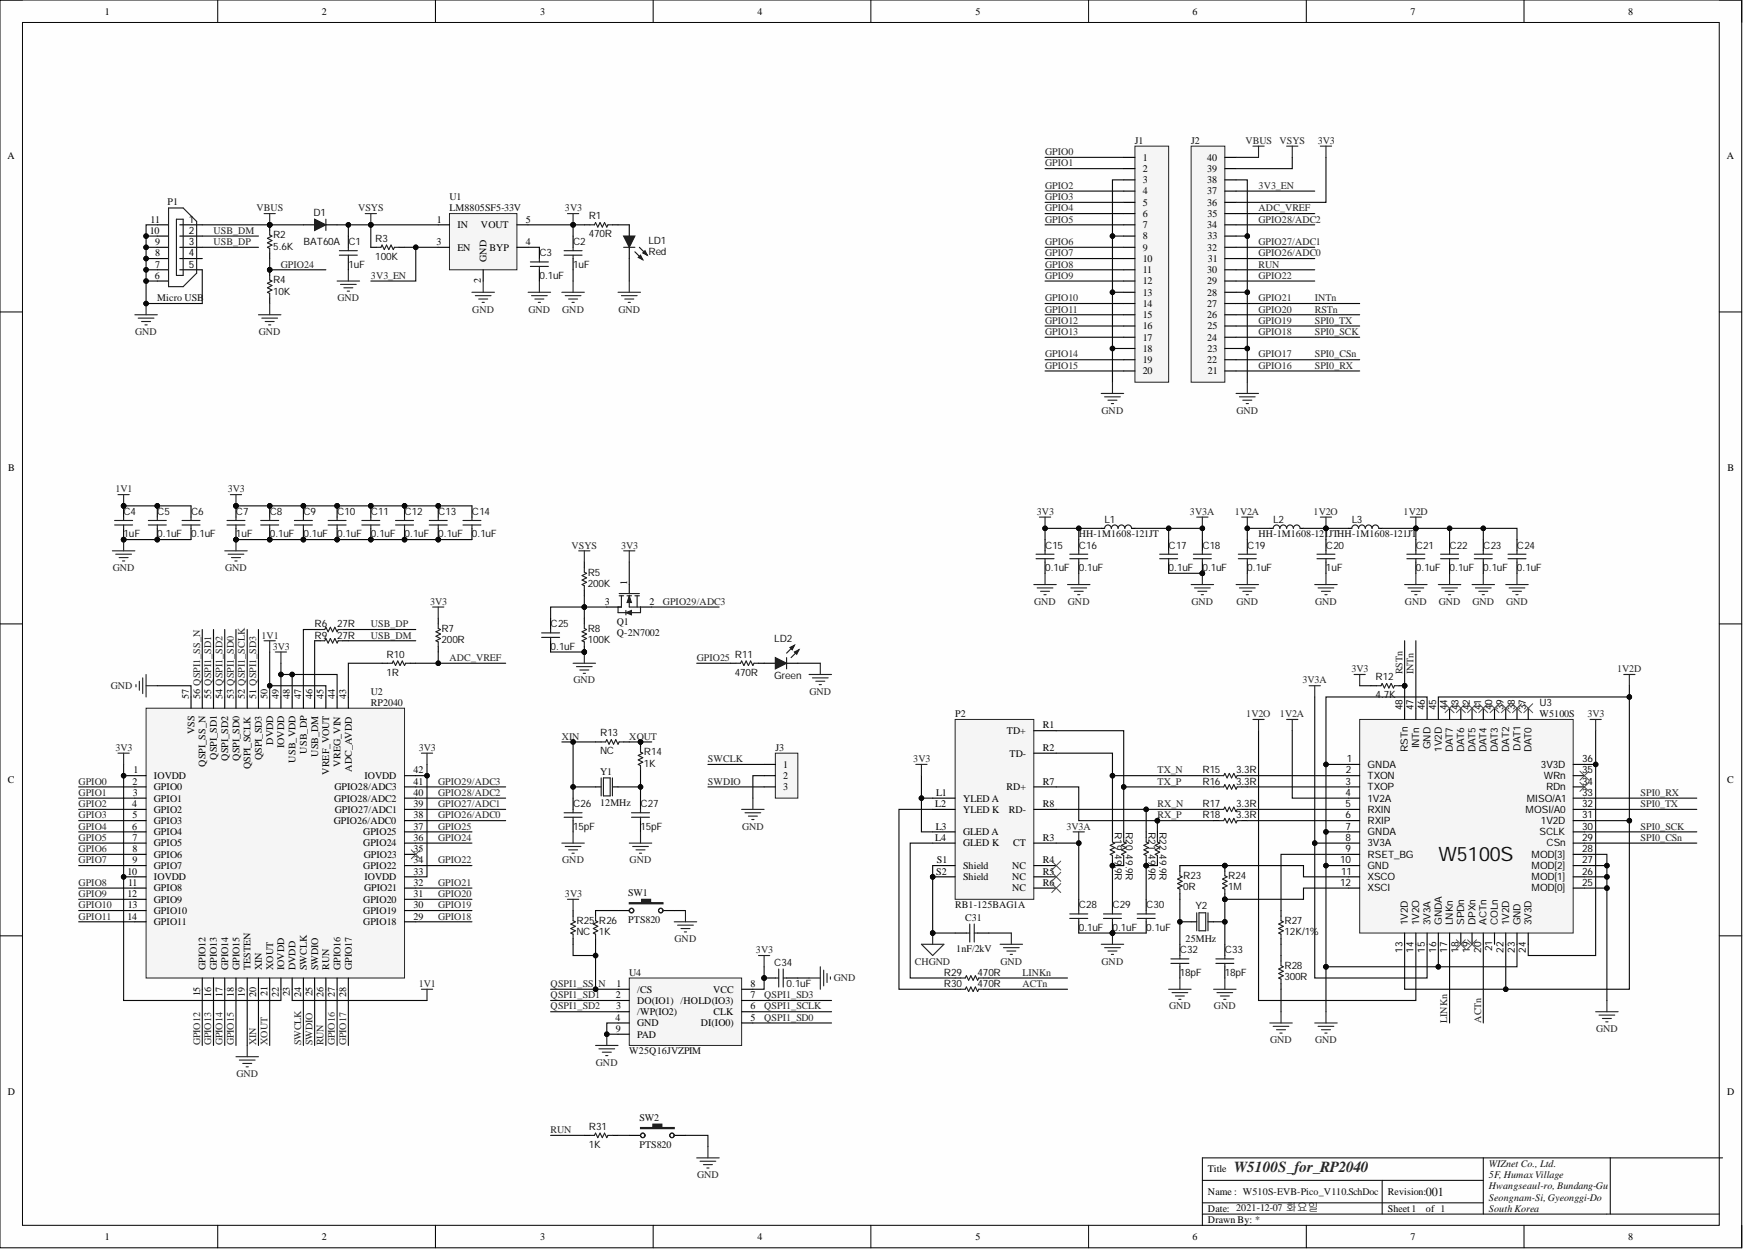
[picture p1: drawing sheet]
<svg xmlns="http://www.w3.org/2000/svg" width="393mm" height="282mm" viewBox="0 0 393 282" stroke-linecap="round" stroke-linejoin="round" font-family="sans-serif">
<defs><g id="words">
<text font-size="4.5" fill="#0e0e0e" x="324.6" y="194.4">W5100S</text>
<text font-size="3.5" fill="#262626" x="278.4" y="264.6">W5100S_for_RP2040</text>
<text font-size="2.8" fill="#0e0e0e" x="321.8" y="269.8">001</text>
<g font-size="2.3">
<text x="23.7" y="3.3">1</text>
<text x="72.6" y="3.3">2</text>
<text x="121.9" y="3.3">3</text>
<text x="170.9" y="3.3">4</text>
<text x="220.1" y="3.3">5</text>
<text x="269.1" y="3.3">6</text>
<text x="318.3" y="3.3">7</text>
<text x="367.4" y="3.3">8</text>
<text x="1.7" y="35.9">A</text>
<text x="389.7" y="35.9">A</text>
<text x="257.9" y="36.3">1</text>
<text x="257.9" y="38.8">2</text>
<text x="257.9" y="41.4">3</text>
<text x="272.4" y="41.4">38</text>
<text x="272.4" y="38.8">39</text>
<text x="272.4" y="36.3">40</text>
<text x="257.9" y="43.9">4</text>
<text x="257.9" y="46.4">5</text>
<text x="272.4" y="46.4">36</text>
<text x="272.4" y="43.9">37</text>
<text x="33.8" y="52.8">10</text>
<text x="34" y="50.2">11</text>
<text x="42.6" y="50.2">1</text>
<text x="42.6" y="52.8">2</text>
<text x="98.6" y="50.2">1</text>
<text x="103.2" y="51.5">IN</text>
<text x="108.5" y="51.5">VOUT</text>
<text x="118.7" y="50.2">5</text>
<text x="257.9" y="49">6</text>
<text x="257.9" y="51.5">7</text>
<text x="272.4" y="51.5">34</text>
<text x="272.5" y="49">35</text>
<text x="35" y="57.8">8</text>
<text x="35" y="55.3">9</text>
<text x="42.6" y="55.3">3</text>
<text x="42.6" y="57.8">4</text>
<text x="98.5" y="55.3">3</text>
<text x="103.2" y="56.6">EN</text>
<text x="109.8" y="59.1" transform="rotate(-90 109.8 59.1)">GND</text>
<text x="110.5" y="56.6">BYP</text>
<text x="118.7" y="55.3">4</text>
<text x="257.9" y="54">8</text>
<text x="257.9" y="56.6">9</text>
<text x="257.9" y="59.1">10</text>
<text x="272.4" y="56.6">32</text>
<text x="272.5" y="54">33</text>
<text x="272.6" y="59.1">31</text>
<text x="34.9" y="62.9">6</text>
<text x="35" y="60.4">7</text>
<text x="42.6" y="60.4">5</text>
<text x="108.5" y="63.9" transform="rotate(-90 108.5 63.9)">2</text>
<text x="257.9" y="61.6">11</text>
<text x="257.9" y="64.2">12</text>
<text x="272.4" y="64.2">29</text>
<text x="272.4" y="61.6">30</text>
<text x="257.9" y="66.7">13</text>
<text x="257.9" y="69.3">14</text>
<text x="257.9" y="71.8">15</text>
<text x="272.4" y="71.8">26</text>
<text x="272.4" y="69.3">27</text>
<text x="272.4" y="66.7">28</text>
<text x="257.9" y="74.3">16</text>
<text x="257.9" y="76.9">17</text>
<text x="272.4" y="76.9">24</text>
<text x="272.5" y="74.3">25</text>
<text x="257.9" y="79.4">18</text>
<text x="257.9" y="81.9">19</text>
<text x="272.4" y="81.9">22</text>
<text x="272.5" y="79.4">23</text>
<text x="257.9" y="84.5">20</text>
<text x="272.6" y="84.5">21</text>
<text x="1.9" y="106.4">B</text>
<text x="389.8" y="106.4">B</text>
<text x="141.5" y="131.9" transform="rotate(-90 141.5 131.9)">1</text>
<text x="136.5" y="136.5">3</text>
<text x="146.6" y="136.5">2</text>
<text x="42.6" y="157.8" transform="rotate(-90 42.6 157.8)">57</text>
<text x="45.1" y="157.8" transform="rotate(-90 45.1 157.8)">56 QSPI1_SS_N</text>
<text x="47.7" y="157.8" transform="rotate(-90 47.7 157.8)">55 QSPI1_SD1</text>
<text x="50.2" y="157.8" transform="rotate(-90 50.2 157.8)">54 QSPI1_SD2</text>
<text x="52.7" y="157.8" transform="rotate(-90 52.7 157.8)">53 QSPI1_SD0</text>
<text x="55.3" y="157.8" transform="rotate(-90 55.3 157.8)">52 QSPI1_SCLK</text>
<text x="57.8" y="157.8" transform="rotate(-90 57.8 157.8)">51 QSPI1_SD3</text>
<text x="60.4" y="157.8" transform="rotate(-90 60.4 157.8)">50</text>
<text x="62.9" y="157.8" transform="rotate(-90 62.9 157.8)">49</text>
<text x="65.4" y="157.8" transform="rotate(-90 65.4 157.8)">48</text>
<text x="68" y="157.8" transform="rotate(-90 68 157.8)">47</text>
<text x="70.5" y="157.8" transform="rotate(-90 70.5 157.8)">46</text>
<text x="73" y="157.8" transform="rotate(-90 73 157.8)">45</text>
<text x="75.6" y="157.8" transform="rotate(-90 75.6 157.8)">44</text>
<text x="78.1" y="157.8" transform="rotate(-90 78.1 157.8)">43</text>
<text x="316.5" y="160.3" transform="rotate(-90 316.5 160.3)">48</text>
<text x="319" y="160.3" transform="rotate(-90 319 160.3)">47</text>
<text x="321.5" y="160.3" transform="rotate(-90 321.5 160.3)">46</text>
<text x="324.1" y="160.3" transform="rotate(-90 324.1 160.3)">45</text>
<text x="326.6" y="160.3" transform="rotate(-90 326.6 160.3)">44</text>
<text x="329.2" y="160.3" transform="rotate(-90 329.2 160.3)">43</text>
<text x="331.7" y="160.3" transform="rotate(-90 331.7 160.3)">42</text>
<text x="334.2" y="160.3" transform="rotate(-90 334.2 160.3)">41</text>
<text x="336.8" y="160.3" transform="rotate(-90 336.8 160.3)">40</text>
<text x="339.3" y="160.3" transform="rotate(-90 339.3 160.3)">39</text>
<text x="341.8" y="160.3" transform="rotate(-90 341.8 160.3)">38</text>
<text x="344.4" y="160.3" transform="rotate(-90 344.4 160.3)">37</text>
<text x="43.9" y="165.7" transform="rotate(-90 43.9 165.7)">VSS</text>
<text x="227.2" y="165.7">TD+</text>
<text x="235.3" y="164.4">R1</text>
<text x="46.4" y="173" transform="rotate(-90 46.4 173)">QSPI_SS_N</text>
<text x="48.9" y="171.5" transform="rotate(-90 48.9 171.5)">QSPI_SD1</text>
<text x="51.5" y="171.7" transform="rotate(-90 51.5 171.7)">QSPI_SD2</text>
<text x="54" y="171.7" transform="rotate(-90 54 171.7)">QSPI_SD0</text>
<text x="56.6" y="173.6" transform="rotate(-90 56.6 173.6)">QSPI_SCLK</text>
<text x="59.1" y="171.6" transform="rotate(-90 59.1 171.6)">QSPI_SD3</text>
<text x="61.6" y="168.1" transform="rotate(-90 61.6 168.1)">DVDD</text>
<text x="64.2" y="168.9" transform="rotate(-90 64.2 168.9)">IOVDD</text>
<text x="66.7" y="172.1" transform="rotate(-90 66.7 172.1)">USB_VDD</text>
<text x="69.2" y="170.1" transform="rotate(-90 69.2 170.1)">USB_DP</text>
<text x="71.8" y="170.8" transform="rotate(-90 71.8 170.8)">USB_DM</text>
<text x="76.8" y="173" transform="rotate(-90 76.8 173)">VREG_VIN</text>
<text x="176.8" y="173.3">1</text>
<text x="227.8" y="170.7">TD-</text>
<text x="235.3" y="169.5">R2</text>
<text x="304" y="172">1</text>
<text x="308.6" y="173.3">GNDA</text>
<text x="317.7" y="169.7" transform="rotate(-90 317.7 169.7)">RSTn</text>
<text x="320.3" y="168.9" transform="rotate(-90 320.3 168.9)">INTn</text>
<text x="322.8" y="169" transform="rotate(-90 322.8 169)">GND</text>
<text x="325.4" y="169.6" transform="rotate(-90 325.4 169.6)">1V2D</text>
<text x="327.9" y="169.8" transform="rotate(-90 327.9 169.8)">DAT7</text>
<text x="330.4" y="169.8" transform="rotate(-90 330.4 169.8)">DAT6</text>
<text x="333" y="169.8" transform="rotate(-90 333 169.8)">DAT5</text>
<text x="335.5" y="169.8" transform="rotate(-90 335.5 169.8)">DAT4</text>
<text x="338" y="169.8" transform="rotate(-90 338 169.8)">DAT3</text>
<text x="340.6" y="169.7" transform="rotate(-90 340.6 169.7)">DAT2</text>
<text x="343.1" y="169.5" transform="rotate(-90 343.1 169.5)">DAT1</text>
<text x="345.6" y="169.8" transform="rotate(-90 345.6 169.8)">DAT0</text>
<text x="347.8" y="173.3">3V3D</text>
<text x="357.1" y="172">36</text>
<text x="1.8" y="176.7">C</text>
<text x="29.9" y="177.1">2</text>
<text x="30" y="179.6">3</text>
<text x="30.1" y="174.5">1</text>
<text x="34.7" y="175.8">IOVDD</text>
<text x="34.7" y="178.3">GPIO0</text>
<text x="74.3" y="174.9" transform="rotate(-90 74.3 174.9)">VREF_VOUT</text>
<text x="75.5" y="178.3">GPIO28/ADC3</text>
<text x="79.4" y="174.1" transform="rotate(-90 79.4 174.1)">ADC_AVDD</text>
<text x="82.2" y="175.8">IOVDD</text>
<text x="93.3" y="179.6">40</text>
<text x="93.3" y="177.1">41</text>
<text x="93.3" y="174.5">42</text>
<text x="176.8" y="175.8">2</text>
<text x="176.8" y="178.3">3</text>
<text x="211.2" y="179.6">L1</text>
<text x="227.1" y="178.3">RD+</text>
<text x="235.3" y="177.1">R7</text>
<text x="303.6" y="177.1">3</text>
<text x="303.6" y="179.6">4</text>
<text x="303.7" y="174.5">2</text>
<text x="308.6" y="175.8">TXON</text>
<text x="308.6" y="178.3">TXOP</text>
<text x="348.4" y="175.8">WRn</text>
<text x="348.9" y="178.3">RDn</text>
<text x="357.1" y="179.6">33</text>
<text x="357.1" y="177.1">34</text>
<text x="357.1" y="174.5">35</text>
<text x="389.8" y="176.7">C</text>
<text x="29.8" y="182.2">4</text>
<text x="29.9" y="184.7">5</text>
<text x="34.7" y="180.9">GPIO1</text>
<text x="34.7" y="183.4">GPIO2</text>
<text x="34.7" y="186">GPIO3</text>
<text x="75.3" y="186">GPIO26/ADC0</text>
<text x="75.4" y="180.9">GPIO28/ADC2</text>
<text x="75.6" y="183.4">GPIO27/ADC1</text>
<text x="93.3" y="184.7">38</text>
<text x="93.3" y="182.2">39</text>
<text x="211.1" y="182.2">L2</text>
<text x="217.3" y="180.9">YLED A</text>
<text x="217.3" y="183.4">YLED K</text>
<text x="227.6" y="183.4">RD-</text>
<text x="235.3" y="182.2">R8</text>
<text x="303.6" y="182.2">5</text>
<text x="303.6" y="184.7">6</text>
<text x="308.6" y="180.9">1V2A</text>
<text x="308.6" y="183.4">RXIN</text>
<text x="308.6" y="186">RXIP</text>
<text x="344.3" y="183.4">MOSI/A0</text>
<text x="344.5" y="180.9">MISO/A1</text>
<text x="347.8" y="186">1V2D</text>
<text x="357.1" y="184.7">31</text>
<text x="357.1" y="182.2">32</text>
<text x="29.8" y="187.2">6</text>
<text x="29.9" y="189.8">7</text>
<text x="34.7" y="188.5">GPIO4</text>
<text x="34.7" y="191">GPIO5</text>
<text x="82" y="191">GPIO24</text>
<text x="82" y="188.5">GPIO25</text>
<text x="93.3" y="189.8">36</text>
<text x="93.3" y="187.2">37</text>
<text x="211.1" y="189.8">L4</text>
<text x="211.2" y="187.2">L3</text>
<text x="217.3" y="188.5">GLED A</text>
<text x="217.3" y="191">GLED K</text>
<text x="228.7" y="191">CT</text>
<text x="235.3" y="189.8">R3</text>
<text x="303.6" y="187.2">7</text>
<text x="303.6" y="189.8">8</text>
<text x="308.6" y="188.5">GNDA</text>
<text x="308.6" y="191">3V3A</text>
<text x="347.4" y="188.5">SCLK</text>
<text x="349" y="191">CSn</text>
<text x="357.1" y="189.8">29</text>
<text x="357.1" y="187.2">30</text>
<text x="28.7" y="197.4">10</text>
<text x="29.9" y="192.3">8</text>
<text x="29.9" y="194.8">9</text>
<text x="34.7" y="193.6">GPIO6</text>
<text x="34.7" y="196.1">GPIO7</text>
<text x="82" y="196.1">GPIO22</text>
<text x="82.1" y="193.6">GPIO23</text>
<text x="93.3" y="197.4">33</text>
<text x="93.3" y="194.8">34</text>
<text x="93.3" y="192.3">35</text>
<text x="211.2" y="197.4">S2</text>
<text x="211.4" y="194.8">S1</text>
<text x="217.3" y="196.1">Shield</text>
<text x="228.4" y="196.1">NC</text>
<text x="235.3" y="194.8">R4</text>
<text x="235.3" y="197.4">R5</text>
<text x="302.4" y="194.8">10</text>
<text x="302.7" y="197.4">11</text>
<text x="303.6" y="192.3">9</text>
<text x="308.6" y="193.6">RSET_BG</text>
<text x="308.6" y="196.1">GND</text>
<text x="345.6" y="196.1">MOD[2]</text>
<text x="345.6" y="193.6">MOD[3]</text>
<text x="357.1" y="197.4">26</text>
<text x="357.1" y="194.8">27</text>
<text x="357.1" y="192.3">28</text>
<text x="28.7" y="202.4">12</text>
<text x="28.9" y="199.9">11</text>
<text x="34.7" y="198.6">IOVDD</text>
<text x="34.7" y="201.2">GPIO8</text>
<text x="34.7" y="203.7">GPIO9</text>
<text x="82" y="203.7">GPIO20</text>
<text x="82.2" y="201.2">GPIO21</text>
<text x="82.2" y="198.6">IOVDD</text>
<text x="93.3" y="202.4">31</text>
<text x="93.3" y="199.9">32</text>
<text x="217.3" y="198.6">Shield</text>
<text x="228.4" y="198.6">NC</text>
<text x="228.4" y="201.2">NC</text>
<text x="235.3" y="199.9">R6</text>
<text x="302.4" y="199.9">12</text>
<text x="308.6" y="198.6">XSCO</text>
<text x="308.6" y="201.2">XSCI</text>
<text x="345.6" y="201.2">MOD[0]</text>
<text x="345.6" y="198.6">MOD[1]</text>
<text x="357.1" y="199.9">25</text>
<text x="28.7" y="207.5">14</text>
<text x="28.8" y="205">13</text>
<text x="34.7" y="206.3">GPIO10</text>
<text x="34.7" y="208.8">GPIO11</text>
<text x="82" y="208.8">GPIO18</text>
<text x="82" y="206.3">GPIO19</text>
<text x="93.3" y="207.5">29</text>
<text x="93.3" y="205">30</text>
<text x="317.7" y="208.8" transform="rotate(-90 317.7 208.8)">1V2D</text>
<text x="320.3" y="208.8" transform="rotate(-90 320.3 208.8)">1V2O</text>
<text x="322.8" y="208.8" transform="rotate(-90 322.8 208.8)">3V3A</text>
<text x="325.4" y="208.8" transform="rotate(-90 325.4 208.8)">GNDA</text>
<text x="327.9" y="208.8" transform="rotate(-90 327.9 208.8)">LNKn</text>
<text x="330.4" y="208.8" transform="rotate(-90 330.4 208.8)">SPDn</text>
<text x="333" y="208.8" transform="rotate(-90 333 208.8)">DPXn</text>
<text x="335.5" y="208.8" transform="rotate(-90 335.5 208.8)">ACTn</text>
<text x="338" y="208.8" transform="rotate(-90 338 208.8)">COLn</text>
<text x="340.6" y="208.8" transform="rotate(-90 340.6 208.8)">1V2D</text>
<text x="343.1" y="208.8" transform="rotate(-90 343.1 208.8)">GND</text>
<text x="345.6" y="208.8" transform="rotate(-90 345.6 208.8)">3V3D</text>
<text x="316.5" y="215" transform="rotate(-90 316.5 215)">13</text>
<text x="319" y="215" transform="rotate(-90 319 215)">14</text>
<text x="321.5" y="215" transform="rotate(-90 321.5 215)">15</text>
<text x="324.1" y="215" transform="rotate(-90 324.1 215)">16</text>
<text x="326.6" y="215" transform="rotate(-90 326.6 215)">17</text>
<text x="329.2" y="215" transform="rotate(-90 329.2 215)">18</text>
<text x="331.7" y="215" transform="rotate(-90 331.7 215)">19</text>
<text x="334.2" y="215" transform="rotate(-90 334.2 215)">20</text>
<text x="336.8" y="214.7" transform="rotate(-90 336.8 214.7)">21</text>
<text x="339.3" y="215" transform="rotate(-90 339.3 215)">22</text>
<text x="341.8" y="215" transform="rotate(-90 341.8 215)">23</text>
<text x="344.4" y="215" transform="rotate(-90 344.4 215)">24</text>
<text x="46.4" y="218.9" transform="rotate(-90 46.4 218.9)">GPIO12</text>
<text x="48.9" y="218.9" transform="rotate(-90 48.9 218.9)">GPIO13</text>
<text x="51.5" y="218.9" transform="rotate(-90 51.5 218.9)">GPIO14</text>
<text x="54" y="218.9" transform="rotate(-90 54 218.9)">GPIO15</text>
<text x="56.6" y="218.9" transform="rotate(-90 56.6 218.9)">TESTEN</text>
<text x="59.1" y="218.9" transform="rotate(-90 59.1 218.9)">XIN</text>
<text x="61.6" y="218.9" transform="rotate(-90 61.6 218.9)">XOUT</text>
<text x="64.2" y="218.9" transform="rotate(-90 64.2 218.9)">IOVDD</text>
<text x="66.7" y="218.9" transform="rotate(-90 66.7 218.9)">DVDD</text>
<text x="69.2" y="218.9" transform="rotate(-90 69.2 218.9)">SWCLK</text>
<text x="71.8" y="218.9" transform="rotate(-90 71.8 218.9)">SWDIO</text>
<text x="74.3" y="218.9" transform="rotate(-90 74.3 218.9)">RUN</text>
<text x="76.8" y="218.9" transform="rotate(-90 76.8 218.9)">GPIO16</text>
<text x="79.4" y="218.9" transform="rotate(-90 79.4 218.9)">GPIO17</text>
<text x="45.1" y="224.9" transform="rotate(-90 45.1 224.9)">15</text>
<text x="47.7" y="224.9" transform="rotate(-90 47.7 224.9)">16</text>
<text x="50.2" y="224.9" transform="rotate(-90 50.2 224.9)">17</text>
<text x="52.7" y="224.9" transform="rotate(-90 52.7 224.9)">18</text>
<text x="55.3" y="224.9" transform="rotate(-90 55.3 224.9)">19</text>
<text x="57.8" y="224.9" transform="rotate(-90 57.8 224.9)">20</text>
<text x="60.4" y="224.8" transform="rotate(-90 60.4 224.8)">21</text>
<text x="62.9" y="224.9" transform="rotate(-90 62.9 224.9)">22</text>
<text x="65.4" y="224.9" transform="rotate(-90 65.4 224.9)">23</text>
<text x="68" y="224.9" transform="rotate(-90 68 224.9)">24</text>
<text x="70.5" y="224.9" transform="rotate(-90 70.5 224.9)">25</text>
<text x="73" y="224.9" transform="rotate(-90 73 224.9)">26</text>
<text x="75.6" y="224.9" transform="rotate(-90 75.6 224.9)">27</text>
<text x="78.1" y="224.9" transform="rotate(-90 78.1 224.9)">28</text>
<text x="139" y="225.3">2</text>
<text x="139.1" y="227.8">3</text>
<text x="139.1" y="222.7">1</text>
<text x="143.8" y="224">/CS</text>
<text x="143.8" y="226.5">DO(IO1) /HOLD(IO3)</text>
<text x="160.9" y="224">VCC</text>
<text x="169.4" y="227.8">6</text>
<text x="169.4" y="225.3">7</text>
<text x="169.4" y="222.7">8</text>
<text x="138.9" y="230.4">4</text>
<text x="139" y="232.9">9</text>
<text x="143.8" y="229.1">/WP(IO2)</text>
<text x="143.8" y="231.6">GND</text>
<text x="158.2" y="231.6">DI(IO0)</text>
<text x="161" y="229.1">CLK</text>
<text x="169.4" y="230.4">5</text>
<text x="143.8" y="234.2">PAD</text>
<text x="1.8" y="247.2">D</text>
<text x="389.8" y="247.2">D</text>
<text x="272.6" y="264.6">Title</text>
<text x="272.6" y="269.7">Name : W510S-EVB-Pico_V110.SchDoc</text>
<text x="313.2" y="269.7">Revision:</text>
<text x="272.6" y="273.5">Date: 2021-12-07 화요일</text>
<text x="313.2" y="273.5">Sheet1</text>
<text x="321.8" y="273.5">of 1</text>
<text x="23.7" y="279.8">1</text>
<text x="72.6" y="279.8">2</text>
<text x="121.9" y="279.8">3</text>
<text x="170.9" y="279.8">4</text>
<text x="220.1" y="279.8">5</text>
<text x="269.1" y="279.8">6</text>
<text x="272.6" y="276">Drawn By: *</text>
<text x="318.3" y="279.8">7</text>
<text x="367.4" y="279.8">8</text>
</g>
<g font-size="2.3" fill="#262626">
<text x="235.8" y="35">GPIO0</text>
<text x="281.1" y="32.5">VBUS</text>
<text x="288.8" y="32.5">VSYS</text>
<text x="297.4" y="32.5">3V3</text>
<text x="235.8" y="37.5">GPIO1</text>
<text x="57.9" y="47.7">VBUS</text>
<text x="80.8" y="47.7">VSYS</text>
<text x="127.5" y="47.7">3V3</text>
<text x="235.8" y="42.6">GPIO2</text>
<text x="235.8" y="45.2">GPIO3</text>
<text x="235.8" y="47.7">GPIO4</text>
<text x="284" y="42.6">3V3_EN</text>
<text x="284" y="47.7">ADC_VREF</text>
<text x="48.2" y="52.8">USB_DM</text>
<text x="235.8" y="50.2">GPIO5</text>
<text x="284" y="50.2">GPIO28/ADC2</text>
<text x="48.2" y="55.3">USB_DP</text>
<text x="235.8" y="55.3">GPIO6</text>
<text x="235.8" y="57.8">GPIO7</text>
<text x="284" y="57.8">GPIO26/ADC0</text>
<text x="284" y="55.3">GPIO27/ADC1</text>
<text x="63.4" y="60.4">GPIO24</text>
<text x="83.7" y="62.9">3V3_EN</text>
<text x="235.8" y="60.4">GPIO8</text>
<text x="235.8" y="62.9">GPIO9</text>
<text x="284" y="60.4">RUN</text>
<text x="284" y="62.9">GPIO22</text>
<text x="76.2" y="68">GND</text>
<text x="106.6" y="70.5">GND</text>
<text x="119.3" y="70.5">GND</text>
<text x="126.9" y="70.5">GND</text>
<text x="139.6" y="70.5">GND</text>
<text x="235.8" y="68">GPIO10</text>
<text x="235.8" y="70.5">GPIO11</text>
<text x="284" y="70.5">GPIO20</text>
<text x="284" y="68">GPIO21</text>
<text x="296.7" y="68">INTn</text>
<text x="296.7" y="70.5">RSTn</text>
<text x="30.5" y="75.6">GND</text>
<text x="58.4" y="75.6">GND</text>
<text x="235.8" y="73.1">GPIO12</text>
<text x="235.8" y="75.6">GPIO13</text>
<text x="284" y="75.6">GPIO18</text>
<text x="284" y="73.1">GPIO19</text>
<text x="296.7" y="75.6">SPI0_SCK</text>
<text x="296.7" y="73.1">SPI0_TX</text>
<text x="235.8" y="80.7">GPIO14</text>
<text x="235.8" y="83.2">GPIO15</text>
<text x="284" y="83.2">GPIO16</text>
<text x="284" y="80.7">GPIO17</text>
<text x="296.7" y="83.2">SPI0_RX</text>
<text x="296.7" y="80.7">SPI0_CSn</text>
<text x="248.6" y="93.4">GND</text>
<text x="279" y="93.4">GND</text>
<text x="26" y="111.1">1V1</text>
<text x="51.4" y="111.1">3V3</text>
<text x="234" y="116.2">3V3</text>
<text x="268.5" y="116.2">3V3A</text>
<text x="278.7" y="116.2">1V2A</text>
<text x="296.4" y="116.2">1V2O</text>
<text x="316.7" y="116.2">1V2D</text>
<text x="129" y="123.8">VSYS</text>
<text x="140.1" y="123.8">3V3</text>
<text x="25.4" y="128.9">GND</text>
<text x="50.8" y="128.9">GND</text>
<text x="97" y="136.5">3V3</text>
<text x="149.6" y="136.5">GPIO29/ADC3</text>
<text x="233.4" y="136.5">GND</text>
<text x="241" y="136.5">GND</text>
<text x="268.9" y="136.5">GND</text>
<text x="279" y="136.5">GND</text>
<text x="296.8" y="136.5">GND</text>
<text x="317.1" y="136.5">GND</text>
<text x="324.7" y="136.5">GND</text>
<text x="332.3" y="136.5">GND</text>
<text x="339.9" y="136.5">GND</text>
<text x="83.7" y="141.6">USB_DP</text>
<text x="59" y="144.1">1V1</text>
<text x="61.5" y="146.6">3V3</text>
<text x="83.7" y="144.1">USB_DM</text>
<text x="101.4" y="149.2">ADC_VREF</text>
<text x="157.2" y="149.2">GPIO25</text>
<text x="25" y="155.5">GND</text>
<text x="129.4" y="154.2">GND</text>
<text x="293.9" y="154.2">3V3A</text>
<text x="305" y="151.7">3V3</text>
<text x="316.5" y="152.2" transform="rotate(-90 316.5 152.2)">RSTn</text>
<text x="319" y="152.2" transform="rotate(-90 319 152.2)">INTn</text>
<text x="364.9" y="151.7">1V2D</text>
<text x="182.7" y="156.8">GND</text>
<text x="281.2" y="161.9">1V2O</text>
<text x="288.8" y="161.9">1V2A</text>
<text x="358.2" y="161.9">3V3</text>
<text x="126.8" y="166.9">XIN</text>
<text x="142" y="166.9">XOUT</text>
<text x="26" y="169.5">3V3</text>
<text x="94.5" y="169.5">3V3</text>
<text x="159.8" y="172">SWCLK</text>
<text x="206.1" y="172">3V3</text>
<text x="17.8" y="177.1">GPIO0</text>
<text x="17.8" y="179.6">GPIO1</text>
<text x="98.9" y="179.6">GPIO28/ADC2</text>
<text x="98.9" y="177.1">GPIO29/ADC3</text>
<text x="159.8" y="177.1">SWDIO</text>
<text x="261.2" y="174.5">TX_N</text>
<text x="261.2" y="177.1">TX_P</text>
<text x="370.2" y="179.6">SPI0_RX</text>
<text x="17.8" y="182.2">GPIO2</text>
<text x="17.8" y="184.7">GPIO3</text>
<text x="98.9" y="184.7">GPIO26/ADC0</text>
<text x="98.9" y="182.2">GPIO27/ADC1</text>
<text x="261.2" y="182.2">RX_N</text>
<text x="261.2" y="184.7">RX_P</text>
<text x="370.2" y="182.2">SPI0_TX</text>
<text x="17.8" y="187.2">GPIO4</text>
<text x="17.8" y="189.8">GPIO5</text>
<text x="98.9" y="189.8">GPIO24</text>
<text x="98.9" y="187.2">GPIO25</text>
<text x="167.5" y="187.2">GND</text>
<text x="240.7" y="187.2">3V3A</text>
<text x="370.2" y="187.2">SPI0_SCK</text>
<text x="370.2" y="189.8">SPI0_CSn</text>
<text x="17.8" y="192.3">GPIO6</text>
<text x="17.8" y="194.8">GPIO7</text>
<text x="98.9" y="194.8">GPIO22</text>
<text x="126.9" y="194.8">GND</text>
<text x="142.1" y="194.8">GND</text>
<text x="17.8" y="199.9">GPIO8</text>
<text x="17.8" y="202.4">GPIO9</text>
<text x="98.9" y="202.4">GPIO20</text>
<text x="98.9" y="199.9">GPIO21</text>
<text x="127.5" y="202.4">3V3</text>
<text x="17.8" y="205">GPIO10</text>
<text x="17.8" y="207.5">GPIO11</text>
<text x="98.9" y="207.5">GPIO18</text>
<text x="98.9" y="205">GPIO19</text>
<text x="152.2" y="212.6">GND</text>
<text x="170.6" y="215.1">3V3</text>
<text x="188.2" y="221.5">GND</text>
<text x="206.4" y="217.7">CHGND</text>
<text x="225.8" y="217.7">GND</text>
<text x="230.8" y="220.2">LINKn</text>
<text x="248.6" y="217.7">GND</text>
<text x="94.5" y="222.7">1V1</text>
<text x="124.3" y="222.7">QSPI1_SS_</text>
<text x="124.3" y="225.3">QSPI1_SD1</text>
<text x="124.3" y="227.8">QSPI1_SD2</text>
<text x="135" y="222.7">N</text>
<text x="172.4" y="227.8">QSPI1_SCLK</text>
<text x="172.4" y="225.3">QSPI1_SD3</text>
<text x="230.8" y="222.7">ACTn</text>
<text x="263.8" y="227.8">GND</text>
<text x="274" y="227.8">GND</text>
<text x="172.4" y="230.4">QSPI1_SD0</text>
<text x="326.6" y="230.9" transform="rotate(-90 326.6 230.9)">LINKn</text>
<text x="334.2" y="230.9" transform="rotate(-90 334.2 230.9)">ACTn</text>
<text x="360.2" y="232.9">GND</text>
<text x="45.1" y="235.9" transform="rotate(-90 45.1 235.9)">GPIO12</text>
<text x="47.7" y="235.9" transform="rotate(-90 47.7 235.9)">GPIO13</text>
<text x="50.2" y="235.9" transform="rotate(-90 50.2 235.9)">GPIO14</text>
<text x="52.7" y="235.9" transform="rotate(-90 52.7 235.9)">GPIO15</text>
<text x="57.8" y="235.9" transform="rotate(-90 57.8 235.9)">XIN</text>
<text x="60.4" y="235.9" transform="rotate(-90 60.4 235.9)">XOUT</text>
<text x="68" y="235.9" transform="rotate(-90 68 235.9)">SWCLK</text>
<text x="70.5" y="235.9" transform="rotate(-90 70.5 235.9)">SWDIO</text>
<text x="73" y="235.9" transform="rotate(-90 73 235.9)">RUN</text>
<text x="75.6" y="235.9" transform="rotate(-90 75.6 235.9)">GPIO16</text>
<text x="78.1" y="235.9" transform="rotate(-90 78.1 235.9)">GPIO17</text>
<text x="286.6" y="235.4">GND</text>
<text x="296.8" y="235.4">GND</text>
<text x="53.3" y="243">GND</text>
<text x="134.5" y="240.5">GND</text>
<text x="124.3" y="255.7">RUN</text>
<text x="157.3" y="265.9">GND</text>
</g>
<g font-size="2.3" fill="#0e0e0e">
<text x="256.1" y="32.5">J1</text>
<text x="268.8" y="32.5">J2</text>
<text x="37.8" y="46.2">P1</text>
<text x="101.4" y="45.2">U1</text>
<text x="101.4" y="47.7">LM8805SF5-33V</text>
<text x="61.6" y="53.8">R2</text>
<text x="70.8" y="48.7">D1</text>
<text x="132.9" y="49.5">R1</text>
<text x="132.9" y="53.5">470R</text>
<text x="61.6" y="56.3">5.6K</text>
<text x="68.5" y="55.3">BAT60A</text>
<text x="78.6" y="55.3">C1</text>
<text x="84.7" y="54.5">R3</text>
<text x="84.7" y="58.6">100K</text>
<text x="121.7" y="57.8">C3</text>
<text x="129.3" y="55.3">C2</text>
<text x="146.3" y="55.1">LD1</text>
<text x="146.3" y="57.6">Red</text>
<text x="61.6" y="63.9">R4</text>
<text x="78.6" y="60.4">1uF</text>
<text x="121.7" y="62.9">0.1uF</text>
<text x="129.3" y="60.4">1uF</text>
<text x="35.5" y="68">Micro USB</text>
<text x="61.6" y="66.5">10K</text>
<text x="27.9" y="116.2">C4</text>
<text x="35.5" y="116.2">C5</text>
<text x="43.1" y="116.2">C6</text>
<text x="53.3" y="116.2">C7</text>
<text x="60.9" y="116.2">C8</text>
<text x="68.5" y="116.2">C9</text>
<text x="76.1" y="116.2">C10</text>
<text x="83.7" y="116.2">C11</text>
<text x="91.3" y="116.2">C12</text>
<text x="98.9" y="116.2">C13</text>
<text x="106.5" y="116.2">C14</text>
<text x="249.3" y="118">L1</text>
<text x="287.3" y="118">L2</text>
<text x="305.1" y="118">L3</text>
<text x="27.9" y="121.3">1uF</text>
<text x="35.5" y="121.3">0.1uF</text>
<text x="43.1" y="121.3">0.1uF</text>
<text x="53.3" y="121.3">1uF</text>
<text x="60.9" y="121.3">0.1uF</text>
<text x="68.5" y="121.3">0.1uF</text>
<text x="76.1" y="121.3">0.1uF</text>
<text x="83.7" y="121.3">0.1uF</text>
<text x="91.3" y="121.3">0.1uF</text>
<text x="98.9" y="121.3">0.1uF</text>
<text x="106.5" y="121.3">0.1uF</text>
<text x="235.8" y="123.8">C15</text>
<text x="243.4" y="121.3">HH-1M1608-121JT</text>
<text x="243.4" y="123.8">C16</text>
<text x="263.7" y="123.8">C17</text>
<text x="271.3" y="123.8">C18</text>
<text x="281.5" y="123.8">C19</text>
<text x="284" y="121.3">HH-1M1608-121JTHH-1M1608-121JT</text>
<text x="299.2" y="123.8">C20</text>
<text x="319.5" y="123.8">C21</text>
<text x="327.1" y="123.8">C22</text>
<text x="334.7" y="123.8">C23</text>
<text x="342.3" y="123.8">C24</text>
<text x="132.6" y="129.9">R5</text>
<text x="235.8" y="128.9">0.1uF</text>
<text x="243.4" y="128.9">0.1uF</text>
<text x="263.7" y="128.9">0.1uF</text>
<text x="271.3" y="128.9">0.1uF</text>
<text x="281.5" y="128.9">0.1uF</text>
<text x="299.2" y="128.9">1uF</text>
<text x="319.5" y="128.9">0.1uF</text>
<text x="327.1" y="128.9">0.1uF</text>
<text x="334.7" y="128.9">0.1uF</text>
<text x="342.3" y="128.9">0.1uF</text>
<text x="132.6" y="132.4">200K</text>
<text x="71" y="141.6">R6</text>
<text x="76.1" y="141.6">27R</text>
<text x="99.7" y="142.6">R7</text>
<text x="124.3" y="141.6">C25</text>
<text x="132.6" y="142.6">R8</text>
<text x="139.2" y="141.1">Q1</text>
<text x="139.2" y="143.6">Q-2N7002</text>
<text x="71" y="144.1">R9</text>
<text x="76.1" y="144.1">27R</text>
<text x="87.2" y="148.4">R10</text>
<text x="99.7" y="145.1">200R</text>
<text x="124.3" y="146.6">0.1uF</text>
<text x="132.6" y="145.1">100K</text>
<text x="165.8" y="148.4">R11</text>
<text x="174.7" y="144.9">LD2</text>
<text x="87.2" y="152.5">1R</text>
<text x="165.8" y="152.5">470R</text>
<text x="174.7" y="153.2">Green</text>
<text x="310.4" y="153.5">R12</text>
<text x="83.7" y="156.8">U2</text>
<text x="83.7" y="159.3">RP2040</text>
<text x="215.5" y="161.9">P2</text>
<text x="310.4" y="157.5">4.7K</text>
<text x="347.4" y="159.3">U3</text>
<text x="347.4" y="161.9">W5100S</text>
<text x="135.4" y="166.2">R13</text>
<text x="135.4" y="170.2">NC</text>
<text x="145.3" y="170.5">R14</text>
<text x="145.3" y="173">1K</text>
<text x="175" y="169.5">J3</text>
<text x="135.4" y="174.8">Y1</text>
<text x="271.3" y="174.5">R15</text>
<text x="271.3" y="177.1">R16</text>
<text x="278.9" y="174.5">3.3R</text>
<text x="278.9" y="177.1">3.3R</text>
<text x="129.3" y="182.2">C26</text>
<text x="135.4" y="181.9">12MHz</text>
<text x="144.5" y="182.2">C27</text>
<text x="271.3" y="182.2">R17</text>
<text x="271.3" y="184.7">R18</text>
<text x="278.9" y="182.2">3.3R</text>
<text x="278.9" y="184.7">3.3R</text>
<text x="129.3" y="187.2">15pF</text>
<text x="144.5" y="187.2">15pF</text>
<text x="251.6" y="187.7" transform="rotate(90 251.6 187.7)">R19</text>
<text x="254.1" y="187.7" transform="rotate(90 254.1 187.7)">R20</text>
<text x="259.2" y="187.7" transform="rotate(90 259.2 187.7)">R21</text>
<text x="261.7" y="187.7" transform="rotate(90 261.7 187.7)">R22</text>
<text x="251.6" y="192.8" transform="rotate(90 251.6 192.8)">49</text>
<text x="251.6" y="195.3" transform="rotate(90 251.6 195.3)">.</text>
<text x="251.6" y="195.9" transform="rotate(90 251.6 195.9)">9R</text>
<text x="254.1" y="192.8" transform="rotate(90 254.1 192.8)">49.9R</text>
<text x="259.2" y="192.8" transform="rotate(90 259.2 192.8)">49</text>
<text x="259.2" y="195.3" transform="rotate(90 259.2 195.3)">.</text>
<text x="259.2" y="195.9" transform="rotate(90 259.2 195.9)">9R</text>
<text x="261.7" y="192.8" transform="rotate(90 261.7 192.8)">49.9R</text>
<text x="141.8" y="202.2">SW1</text>
<text x="267" y="198.4">R23</text>
<text x="267" y="200.9">0R</text>
<text x="277.2" y="198.4">R24</text>
<text x="277.2" y="200.9">1M</text>
<text x="130.1" y="208.5">R25 R26</text>
<text x="141.8" y="208.3">PTS820</text>
<text x="215.5" y="205">RB1-125BAG1A</text>
<text x="217.8" y="207.8">C31</text>
<text x="243.4" y="205">C28</text>
<text x="251.1" y="205">C29</text>
<text x="258.7" y="205">C30</text>
<text x="269.8" y="205.2">Y2</text>
<text x="289.9" y="208.5">R27</text>
<text x="130.1" y="211.1">NC</text>
<text x="135.2" y="211.1">1K</text>
<text x="215.8" y="214.9">1nF/2kV</text>
<text x="243.4" y="210.1">0.1uF</text>
<text x="251.1" y="210.1">0.1uF</text>
<text x="258.7" y="210.1">0.1uF</text>
<text x="266.3" y="215.1">C32</text>
<text x="267.5" y="212.6">25MHz</text>
<text x="276.4" y="215.1">C33</text>
<text x="289.9" y="211.1">12K/1%</text>
<text x="142" y="220.2">U4</text>
<text x="174.7" y="217.9">C34</text>
<text x="213" y="220.2">R29</text>
<text x="220.6" y="220.2">470R</text>
<text x="266.3" y="220.2">18pF</text>
<text x="276.4" y="220.2">18pF</text>
<text x="289.9" y="218.7">R28</text>
<text x="289.9" y="221.2">300R</text>
<text x="177.5" y="222.7">0.1uF</text>
<text x="213" y="222.7">R30</text>
<text x="220.6" y="222.7">470R</text>
<text x="142" y="238">W25Q16JVZPIM</text>
<text x="132.9" y="255">R31</text>
<text x="144.3" y="252.9">SW2</text>
<text x="132.9" y="259">1K</text>
<text x="144.3" y="259">PTS820</text>
<text x="336" y="263.3">WIZnet Co., Ltd.</text>
<text x="336" y="265.9">5F, HumaxVillage</text>
<text x="336" y="268.4">Hwangseaul-ro, Bundang-Gu</text>
<text x="336" y="270.9">Seongnam-Si, Gyeonggi-Do</text>
<text x="336" y="273.5">South Korea</text>
</g>
</g></defs>
<path d="M0 0h393.1v281.6h-393.1z" fill-rule="evenodd" fill="#fefefe"/>
<path d="M0 0h393.1v281.6h-393.1z" fill="none" stroke="#000" stroke-width=".23"/>
<path d="M5.1 5.1h382.9v271.4h-382.9z" fill-rule="evenodd" fill="#fefefe"/>
<g fill="none" stroke="#000" stroke-width=".23">
<path d="M0 0h5.1M5.1 5.1h382.9v271.4h-382.9zM49.1 0v5.1M98.3 0v5.1M147.4 0v5.1M196.5 0v5.1M245.7 0v5.1M294.8 0v5.1M343.9 0v5.1M388 0h5.1v5.1M0 70.4h5.1M388 70.4h5.1"/>
<path d="M0 140.8h5.1M388 140.8h5.1M0 211.2h5.1M388 211.2h5.1M49.1 276.5v5.1M98.3 276.5v5.1M147.4 276.5v5.1M196.5 276.5v5.1M245.7 276.5v5.1M271.3 266.4h63.4M271.3 274h116.7M271.3 271.5h63.4"/>
<path d="M294.8 276.5v5.1M311.9 266.4v7.6M334.7 261.3v12.7M343.9 276.5v5.1M363.4 261.3v12.7M388.8 261.3h-117.5v15.2M393.1 276.5v5.1"/>
</g>
<circle cx="27.9" cy="121.8" r=".51" fill="#0e0e0e"/>
<circle cx="27.9" cy="121.8" r=".51" fill="none" stroke="#0e0e0e" stroke-width=".23"/>
<circle cx="27.9" cy="114.2" r=".51" fill="#0e0e0e"/>
<circle cx="27.9" cy="114.2" r=".51" fill="none" stroke="#0e0e0e" stroke-width=".23"/>
<path d="M27.9 119.2v2.6" fill="none" stroke="#000" stroke-width=".26"/>
<circle cx="27.9" cy="121.8" r=".51" fill="#0e0e0e"/>
<circle cx="27.9" cy="121.8" r=".51" fill="none" stroke="#0e0e0e" stroke-width=".23"/>
<path d="M27.9 114.2v2.5" fill="none" stroke="#000" stroke-width=".26"/>
<circle cx="27.9" cy="114.2" r=".51" fill="#0e0e0e"/>
<circle cx="27.9" cy="114.2" r=".51" fill="none" stroke="#0e0e0e" stroke-width=".23"/>
<path d="M25.9 117.5h4M25.9 118.5h4M27.9 116.7v.8M27.9 118.5v.7" fill="none" stroke="#1c1c1c" stroke-width=".26"/>
<path d="M59.6 144.6h2.5M60.9 144.6v2.5M26.6 170h2.6M27.9 170v2.5" fill="none" stroke="#262626" stroke-width=".26"/>
<circle cx="35.5" cy="121.8" r=".51" fill="#0e0e0e"/>
<circle cx="35.5" cy="121.8" r=".51" fill="none" stroke="#0e0e0e" stroke-width=".23"/>
<circle cx="35.5" cy="114.2" r=".51" fill="#0e0e0e"/>
<circle cx="35.5" cy="114.2" r=".51" fill="none" stroke="#0e0e0e" stroke-width=".23"/>
<path d="M35.5 119.2v2.6" fill="none" stroke="#000" stroke-width=".26"/>
<circle cx="35.5" cy="121.8" r=".51" fill="#0e0e0e"/>
<circle cx="35.5" cy="121.8" r=".51" fill="none" stroke="#0e0e0e" stroke-width=".23"/>
<path d="M35.5 114.2v2.5" fill="none" stroke="#000" stroke-width=".26"/>
<circle cx="35.5" cy="114.2" r=".51" fill="#0e0e0e"/>
<circle cx="35.5" cy="114.2" r=".51" fill="none" stroke="#0e0e0e" stroke-width=".23"/>
<path d="M33.5 117.5h4M33.5 118.5h4M35.5 116.7v.8M35.5 118.5v.7M41.1 117.5h4M41.1 118.5h4M43.1 116.7v.8M43.1 118.5v.7" fill="none" stroke="#1c1c1c" stroke-width=".26"/>
<path d="M43.1 114.2v2.5M43.1 119.2v2.6" fill="none" stroke="#000" stroke-width=".26"/>
<circle cx="53.3" cy="121.8" r=".51" fill="#0e0e0e"/>
<circle cx="53.3" cy="121.8" r=".51" fill="none" stroke="#0e0e0e" stroke-width=".23"/>
<circle cx="53.3" cy="114.2" r=".51" fill="#0e0e0e"/>
<circle cx="53.3" cy="114.2" r=".51" fill="none" stroke="#0e0e0e" stroke-width=".23"/>
<path d="M53.3 119.2v2.6" fill="none" stroke="#000" stroke-width=".26"/>
<circle cx="53.3" cy="121.8" r=".51" fill="#0e0e0e"/>
<circle cx="53.3" cy="121.8" r=".51" fill="none" stroke="#0e0e0e" stroke-width=".23"/>
<path d="M53.3 114.2v2.5" fill="none" stroke="#000" stroke-width=".26"/>
<circle cx="53.3" cy="114.2" r=".51" fill="#0e0e0e"/>
<circle cx="53.3" cy="114.2" r=".51" fill="none" stroke="#0e0e0e" stroke-width=".23"/>
<path d="M51.2 117.5h4.1M51.2 118.5h4.1M53.3 116.7v.8M53.3 118.5v.7" fill="none" stroke="#1c1c1c" stroke-width=".26"/>
<circle cx="60.9" cy="121.8" r=".51" fill="#0e0e0e"/>
<circle cx="60.9" cy="121.8" r=".51" fill="none" stroke="#0e0e0e" stroke-width=".23"/>
<circle cx="60.9" cy="114.2" r=".51" fill="#0e0e0e"/>
<circle cx="60.9" cy="114.2" r=".51" fill="none" stroke="#0e0e0e" stroke-width=".23"/>
<path d="M60.9 119.2v2.6" fill="none" stroke="#000" stroke-width=".26"/>
<circle cx="60.9" cy="121.8" r=".51" fill="#0e0e0e"/>
<circle cx="60.9" cy="121.8" r=".51" fill="none" stroke="#0e0e0e" stroke-width=".23"/>
<path d="M60.9 114.2v2.5" fill="none" stroke="#000" stroke-width=".26"/>
<circle cx="60.9" cy="114.2" r=".51" fill="#0e0e0e"/>
<circle cx="60.9" cy="114.2" r=".51" fill="none" stroke="#0e0e0e" stroke-width=".23"/>
<path d="M58.8 117.5h4.1M58.8 118.5h4.1M60.9 116.7v.8M60.9 118.5v.7" fill="none" stroke="#1c1c1c" stroke-width=".26"/>
<circle cx="68.5" cy="121.8" r=".51" fill="#0e0e0e"/>
<circle cx="68.5" cy="121.8" r=".51" fill="none" stroke="#0e0e0e" stroke-width=".23"/>
<circle cx="68.5" cy="114.2" r=".51" fill="#0e0e0e"/>
<circle cx="68.5" cy="114.2" r=".51" fill="none" stroke="#0e0e0e" stroke-width=".23"/>
<path d="M68.5 119.2v2.6" fill="none" stroke="#000" stroke-width=".26"/>
<circle cx="68.5" cy="121.8" r=".51" fill="#0e0e0e"/>
<circle cx="68.5" cy="121.8" r=".51" fill="none" stroke="#0e0e0e" stroke-width=".23"/>
<path d="M68.5 114.2v2.5" fill="none" stroke="#000" stroke-width=".26"/>
<circle cx="68.5" cy="114.2" r=".51" fill="#0e0e0e"/>
<circle cx="68.5" cy="114.2" r=".51" fill="none" stroke="#0e0e0e" stroke-width=".23"/>
<path d="M66.4 117.5h4.1M66.4 118.5h4.1M68.5 116.7v.8M68.5 118.5v.7" fill="none" stroke="#1c1c1c" stroke-width=".26"/>
<circle cx="76.1" cy="121.8" r=".51" fill="#0e0e0e"/>
<circle cx="76.1" cy="121.8" r=".51" fill="none" stroke="#0e0e0e" stroke-width=".23"/>
<circle cx="76.1" cy="114.2" r=".51" fill="#0e0e0e"/>
<circle cx="76.1" cy="114.2" r=".51" fill="none" stroke="#0e0e0e" stroke-width=".23"/>
<path d="M76.1 119.2v2.6" fill="none" stroke="#000" stroke-width=".26"/>
<circle cx="76.1" cy="121.8" r=".51" fill="#0e0e0e"/>
<circle cx="76.1" cy="121.8" r=".51" fill="none" stroke="#0e0e0e" stroke-width=".23"/>
<path d="M76.1 114.2v2.5" fill="none" stroke="#000" stroke-width=".26"/>
<circle cx="76.1" cy="114.2" r=".51" fill="#0e0e0e"/>
<circle cx="76.1" cy="114.2" r=".51" fill="none" stroke="#0e0e0e" stroke-width=".23"/>
<path d="M74 117.5h4.1M74 118.5h4.1M76.1 116.7v.8M76.1 118.5v.7" fill="none" stroke="#1c1c1c" stroke-width=".26"/>
<circle cx="83.7" cy="121.8" r=".51" fill="#0e0e0e"/>
<circle cx="83.7" cy="121.8" r=".51" fill="none" stroke="#0e0e0e" stroke-width=".23"/>
<circle cx="83.7" cy="114.2" r=".51" fill="#0e0e0e"/>
<circle cx="83.7" cy="114.2" r=".51" fill="none" stroke="#0e0e0e" stroke-width=".23"/>
<path d="M83.7 119.2v2.6" fill="none" stroke="#000" stroke-width=".26"/>
<circle cx="83.7" cy="121.8" r=".51" fill="#0e0e0e"/>
<circle cx="83.7" cy="121.8" r=".51" fill="none" stroke="#0e0e0e" stroke-width=".23"/>
<path d="M83.7 114.2v2.5" fill="none" stroke="#000" stroke-width=".26"/>
<circle cx="83.7" cy="114.2" r=".51" fill="#0e0e0e"/>
<circle cx="83.7" cy="114.2" r=".51" fill="none" stroke="#0e0e0e" stroke-width=".23"/>
<path d="M81.7 117.5h4M81.7 118.5h4M83.7 116.7v.8M83.7 118.5v.7" fill="none" stroke="#1c1c1c" stroke-width=".26"/>
<circle cx="91.3" cy="121.8" r=".51" fill="#0e0e0e"/>
<circle cx="91.3" cy="121.8" r=".51" fill="none" stroke="#0e0e0e" stroke-width=".23"/>
<circle cx="91.3" cy="114.2" r=".51" fill="#0e0e0e"/>
<circle cx="91.3" cy="114.2" r=".51" fill="none" stroke="#0e0e0e" stroke-width=".23"/>
<path d="M91.3 119.2v2.6" fill="none" stroke="#000" stroke-width=".26"/>
<circle cx="91.3" cy="121.8" r=".51" fill="#0e0e0e"/>
<circle cx="91.3" cy="121.8" r=".51" fill="none" stroke="#0e0e0e" stroke-width=".23"/>
<path d="M91.3 114.2v2.5" fill="none" stroke="#000" stroke-width=".26"/>
<circle cx="91.3" cy="114.2" r=".51" fill="#0e0e0e"/>
<circle cx="91.3" cy="114.2" r=".51" fill="none" stroke="#0e0e0e" stroke-width=".23"/>
<path d="M89.3 117.5h4M89.3 118.5h4M91.3 116.7v.8M91.3 118.5v.7" fill="none" stroke="#1c1c1c" stroke-width=".26"/>
<circle cx="98.9" cy="121.8" r=".51" fill="#0e0e0e"/>
<circle cx="98.9" cy="121.8" r=".51" fill="none" stroke="#0e0e0e" stroke-width=".23"/>
<circle cx="98.9" cy="114.2" r=".51" fill="#0e0e0e"/>
<circle cx="98.9" cy="114.2" r=".51" fill="none" stroke="#0e0e0e" stroke-width=".23"/>
<path d="M98.9 119.2v2.6" fill="none" stroke="#000" stroke-width=".26"/>
<circle cx="98.9" cy="121.8" r=".51" fill="#0e0e0e"/>
<circle cx="98.9" cy="121.8" r=".51" fill="none" stroke="#0e0e0e" stroke-width=".23"/>
<path d="M98.9 114.2v2.5" fill="none" stroke="#000" stroke-width=".26"/>
<circle cx="98.9" cy="114.2" r=".51" fill="#0e0e0e"/>
<circle cx="98.9" cy="114.2" r=".51" fill="none" stroke="#0e0e0e" stroke-width=".23"/>
<path d="M96.9 117.5h4M96.9 118.5h4M98.9 116.7v.8M98.9 118.5v.7M104.5 117.5h4M104.5 118.5h4M106.5 116.7v.8M106.5 118.5v.7" fill="none" stroke="#1c1c1c" stroke-width=".26"/>
<path d="M106.5 114.2v2.5M106.5 119.2v2.6" fill="none" stroke="#000" stroke-width=".26"/>
<path d="M26.6 111.6h2.6M27.9 111.6v2.6" fill="none" stroke="#262626" stroke-width=".26"/>
<circle cx="27.9" cy="114.2" r=".51" fill="#0e0e0e"/>
<circle cx="27.9" cy="114.2" r=".51" fill="none" stroke="#0e0e0e" stroke-width=".23"/>
<path d="M25.4 124.3h5M26.1 125.1h3.6M26.9 125.8h2M27.6 126.6h.5M27.9 121.8v2.5" fill="none" stroke="#262626" stroke-width=".26"/>
<circle cx="27.9" cy="121.8" r=".51" fill="#0e0e0e"/>
<circle cx="27.9" cy="121.8" r=".51" fill="none" stroke="#0e0e0e" stroke-width=".23"/>
<path d="M50.7 124.3h5.1M51.5 125.1h3.5M52.2 125.8h2.1M53 126.6h.5M53.3 121.8v2.5" fill="none" stroke="#262626" stroke-width=".26"/>
<circle cx="53.3" cy="121.8" r=".51" fill="#0e0e0e"/>
<circle cx="53.3" cy="121.8" r=".51" fill="none" stroke="#0e0e0e" stroke-width=".23"/>
<path d="M52 111.6h2.5M53.3 111.6v2.6" fill="none" stroke="#262626" stroke-width=".26"/>
<circle cx="53.3" cy="114.2" r=".51" fill="#0e0e0e"/>
<circle cx="53.3" cy="114.2" r=".51" fill="none" stroke="#0e0e0e" stroke-width=".23"/>
<path d="M62.1 147.1h2.6M63.4 147.1v2.6M95.1 170h2.5M96.4 170v2.5M95.1 223.3h2.5M96.4 223.3v2.5" fill="none" stroke="#262626" stroke-width=".26"/>
<path d="M71 142.1h1.3M71 144.6h1.3M77.3 142.1h1.3M77.3 144.6h1.3" fill="none" stroke="#000" stroke-width=".26"/>
<path d="M72.3 142.1h1l.2-.5 .5 1 .6-1 .5 1 .5-1 .5 1 .2-.5h1M72.3 144.6h1l.2-.5 .5 1 .6-1 .5 1 .5-1 .5 1 .2-.5h1" fill="none" stroke="#1c1c1c" stroke-width=".26"/>
<path d="M33 159.8h58.3v60.9h-58.3z" fill-rule="evenodd" fill="#f5f5f5"/>
<path d="M33 159.8h58.3v60.9h-58.3z" fill="none" stroke="#262626" stroke-width=".23"/>
<g fill="none" stroke="#000" stroke-width=".26">
<path d="M43.1 157.3v2.5M45.6 157.3v2.5M48.2 157.3v2.5M50.7 157.3v2.5M53.3 157.3v2.5M55.8 157.3v2.5M58.3 157.3v2.5M60.9 157.3v2.5M63.4 157.3v2.5M65.9 157.3v2.5M68.5 157.3v2.5M71 157.3v2.5"/>
<path d="M73.5 157.3v2.5M76.1 157.3v2.5M78.6 157.3v2.5M30.4 175h2.6M30.4 177.6h2.6M91.3 175h2.5M91.3 177.6h2.5M30.4 180.1h2.6M30.4 182.7h2.6M30.4 185.2h2.6M30.4 187.7h2.6M30.4 190.3h2.6"/>
<path d="M30.4 192.8h2.6M30.4 195.3h2.6M30.4 197.9h2.6M91.3 180.1h2.5M91.3 182.7h2.5M91.3 185.2h2.5M91.3 187.7h2.5M91.3 190.3h2.5M91.3 192.8h2.5M91.3 195.3h2.5M91.3 197.9h2.5M30.4 200.4h2.6"/>
<path d="M30.4 203h2.6M30.4 205.5h2.6M30.4 208h2.6M91.3 200.4h2.5M91.3 203h2.5M91.3 205.5h2.5M91.3 208h2.5M45.6 220.7v2.6M48.2 220.7v2.6M50.7 220.7v2.6M53.3 220.7v2.6M55.8 220.7v2.6"/>
<path d="M58.3 220.7v2.6M60.9 220.7v2.6M63.4 220.7v2.6M65.9 220.7v2.6M68.5 220.7v2.6M71 220.7v2.6M73.5 220.7v2.6M76.1 220.7v2.6M78.6 220.7v2.6"/>
</g>
<path d="M30.7 154.5v.5M31.4 153.7v2.1M32.2 153v3.5M33 152.2v5.1M33 154.8h2.5M53.3 238.5h5M54 239.2h3.6M54.8 240h2M55.8 235.9v2.6M55.5 240.8h.5" fill="none" stroke="#262626" stroke-width=".26"/>
<path d="M306.8 162.4h48.2v48.2h-48.2z" fill-rule="evenodd" fill="#f5f5f5"/>
<path d="M306.8 162.4h48.2v48.2h-48.2z" fill="none" stroke="#262626" stroke-width=".23"/>
<g fill="none" stroke="#000" stroke-width=".26">
<path d="M317 159.8v2.6M319.5 159.8v2.6M322.1 159.8v2.6M324.6 159.8v2.6M327.1 159.8v2.6M329.7 159.8v2.6M332.2 159.8v2.6M334.7 159.8v2.6M337.3 159.8v2.6M339.8 159.8v2.6M342.3 159.8v2.6M344.9 159.8v2.6"/>
<path d="M304.3 172.5h2.5M304.3 175h2.5M304.3 177.6h2.5M355 172.5h2.6M355 175h2.6M355 177.6h2.6M304.3 180.1h2.5M304.3 182.7h2.5M304.3 185.2h2.5M304.3 187.7h2.5M304.3 190.3h2.5M304.3 192.8h2.5"/>
<path d="M304.3 195.3h2.5M304.3 197.9h2.5M355 180.1h2.6M355 182.7h2.6M355 185.2h2.6M355 187.7h2.6M355 190.3h2.6M355 192.8h2.6M355 195.3h2.6M355 197.9h2.6M268.8 208h1.3M272.6 208h1.3"/>
<path d="M304.3 200.4h2.5M317 210.6v2.5M319.5 210.6v2.5M322.1 210.6v2.5M324.6 210.6v2.5M327.1 210.6v2.5M329.7 210.6v2.5M332.2 210.6v2.5M334.7 210.6v2.5M337.3 210.6v2.5M339.8 210.6v2.5M342.3 210.6v2.5"/>
<path d="M344.9 210.6v2.5M355 200.4h2.6"/>
</g>
<path d="M270.1 206v4.1M270.6 206h1.5v4.1h-1.5zM272.6 206v4.1" fill="none" stroke="#1c1c1c" stroke-width=".26"/>
<g fill="none" stroke="#262626" stroke-width=".26">
<path d="M318.3 116.7h2.5M319.5 116.7v2.5M295.4 154.8h2.6M296.7 154.8v2.5M305.6 152.2h2.5M306.8 152.2v2.6M366.4 152.2h2.6M367.7 152.2v2.6M282.8 162.4h2.5M284 162.4v2.5M290.4 162.4h2.5M291.6 162.4v2.5"/>
<path d="M263.7 223.3h5.1M264.5 224h3.5M265.3 224.8h2M266 225.5h.5M266.3 220.7v2.6M273.9 223.3h5M274.6 224h3.6M275.4 224.8h2M276.2 225.5h.5M276.4 220.7v2.6M286.6 230.9h5M287.3 231.6h3.6"/>
<path d="M288.1 232.4h2M288.8 233.1h.5M289.1 228.3v2.6M296.7 230.9h5.1M297.5 231.6h3.5M298.2 232.4h2M299 233.1h.5M299.2 228.3v2.6M360.1 228.3h5.1M360.9 229.1h3.5M361.6 229.8h2M362.4 230.6h.5"/>
<path d="M362.6 225.8v2.5"/>
</g>
<circle cx="319.5" cy="119.2" r=".51" fill="#0e0e0e"/>
<circle cx="319.5" cy="119.2" r=".51" fill="none" stroke="#0e0e0e" stroke-width=".23"/>
<path d="M304.3 119.2h.8M311.2 119.2h.7" fill="none" stroke="#000" stroke-width=".26"/>
<path d="M305.1 119.2a.76 .76 0 0 1 .7-.7 .76 .76 0 0 1 .8 .7 .76 .76 0 0 1 .7-.7 .76 .76 0 0 1 .8 .7 .76 .76 0 0 1 .8-.7 .76 .76 0 0 1 .7 .7 .76 .76 0 0 1 .8-.7 .76 .76 0 0 1 .8 .7" fill="none" stroke="#1c1c1c" stroke-width=".26"/>
<path d="M298 116.7h2.5M299.2 116.7v2.5" fill="none" stroke="#262626" stroke-width=".26"/>
<circle cx="299.2" cy="119.2" r=".51" fill="#0e0e0e"/>
<circle cx="299.2" cy="119.2" r=".51" fill="none" stroke="#0e0e0e" stroke-width=".23"/>
<path d="M234.6 116.7h2.5M235.8 116.7v2.5" fill="none" stroke="#262626" stroke-width=".26"/>
<circle cx="235.8" cy="119.2" r=".51" fill="#0e0e0e"/>
<circle cx="235.8" cy="119.2" r=".51" fill="none" stroke="#0e0e0e" stroke-width=".23"/>
<path d="M270.1 116.7h2.5M271.3 116.7v2.5" fill="none" stroke="#262626" stroke-width=".26"/>
<circle cx="271.3" cy="119.2" r=".51" fill="#0e0e0e"/>
<circle cx="271.3" cy="119.2" r=".51" fill="none" stroke="#0e0e0e" stroke-width=".23"/>
<g fill="none" stroke="#262626" stroke-width=".26">
<path d="M233.3 131.9h5.1M234.1 132.7h3.5M234.8 133.4h2.1M235.6 134.2h.5M235.8 129.4v2.5M240.9 131.9h5.1M241.7 132.7h3.5M242.4 133.4h2.1M243.2 134.2h.5M243.4 129.4v2.5M268.8 131.9h5.1M269.6 132.7h3.5"/>
<path d="M270.3 133.4h2.1M271.1 134.2h.5M271.3 129.4v2.5M296.7 131.9h5.1M297.5 132.7h3.5M298.2 133.4h2M299 134.2h.5M299.2 129.4v2.5M317 131.9h5.1M317.7 132.7h3.6M318.5 133.4h2M319.3 134.2h.5"/>
<path d="M319.5 129.4v2.5M324.6 131.9h5.1M325.4 132.7h3.5M326.1 133.4h2M326.9 134.2h.5M327.1 129.4v2.5M332.2 131.9h5.1M333 132.7h3.5M333.7 133.4h2.1M334.5 134.2h.5M334.7 129.4v2.5M339.8 131.9h5.1"/>
<path d="M340.6 132.7h3.5M341.3 133.4h2.1M342.1 134.2h.5M342.3 129.4v2.5"/>
</g>
<path d="M248.5 119.2h.8M255.4 119.2h.7" fill="none" stroke="#000" stroke-width=".26"/>
<path d="M249.3 119.2a.76 .76 0 0 1 .7-.7 .76 .76 0 0 1 .8 .7 .76 .76 0 0 1 .8-.7 .76 .76 0 0 1 .7 .7 .76 .76 0 0 1 .8-.7 .76 .76 0 0 1 .7 .7 .76 .76 0 0 1 .8-.7 .76 .76 0 0 1 .8 .7" fill="none" stroke="#1c1c1c" stroke-width=".26"/>
<circle cx="271.3" cy="129.4" r=".51" fill="#0e0e0e"/>
<circle cx="271.3" cy="129.4" r=".51" fill="none" stroke="#0e0e0e" stroke-width=".23"/>
<path d="M248.5 213.1h5.1M249.3 213.9h3.5M250 214.6h2.1M250.8 215.4h.5M251.1 210.6v2.5" fill="none" stroke="#262626" stroke-width=".26"/>
<circle cx="251.1" cy="210.6" r=".51" fill="#0e0e0e"/>
<circle cx="251.1" cy="210.6" r=".51" fill="none" stroke="#0e0e0e" stroke-width=".23"/>
<circle cx="261.2" cy="185.2" r=".51" fill="#0e0e0e"/>
<circle cx="261.2" cy="185.2" r=".51" fill="none" stroke="#0e0e0e" stroke-width=".23"/>
<path d="M286.6 119.2h.7M293.4 119.2h.8" fill="none" stroke="#000" stroke-width=".26"/>
<path d="M287.3 119.2a.76 .76 0 0 1 .8-.7 .76 .76 0 0 1 .7 .7 .76 .76 0 0 1 .8-.7 .76 .76 0 0 1 .8 .7 .76 .76 0 0 1 .7-.7 .76 .76 0 0 1 .8 .7 .76 .76 0 0 1 .7-.7 .76 .76 0 0 1 .8 .7" fill="none" stroke="#1c1c1c" stroke-width=".26"/>
<path d="M280.2 116.7h2.6M281.5 116.7v2.5M278.9 131.9h5.1M279.7 132.7h3.6M280.5 133.4h2M281.2 134.2h.5M281.5 129.4v2.5" fill="none" stroke="#262626" stroke-width=".26"/>
<circle cx="281.5" cy="119.2" r=".51" fill="#0e0e0e"/>
<circle cx="281.5" cy="119.2" r=".51" fill="none" stroke="#0e0e0e" stroke-width=".23"/>
<g fill="none" stroke="#4c4c4c" stroke-width=".23">
<path d="M326.1 158.8l2 2M328.1 158.8l-2 2M328.7 158.8l2 2M330.7 158.8l-2 2M331.2 158.8l2 2M333.2 158.8l-2 2M333.7 158.8l2.1 2M335.8 158.8l-2.1 2M336.3 158.8l2 2M338.3 158.8l-2 2M338.8 158.8l2 2M340.8 158.8l-2 2"/>
<path d="M341.3 158.8l2.1 2M343.4 158.8l-2.1 2M343.9 158.8l2 2M345.9 158.8l-2 2M356.5 176.6l2.1 2M356.5 174l2.1 2.1M358.6 176.6l-2.1 2M358.6 174l-2.1 2.1M331.2 212.1l2 2M333.2 212.1l-2 2"/>
</g>
<path d="M256.1 33h7.6v53.3h-7.6z" fill-rule="evenodd" fill="#f5f5f5"/>
<path d="M256.1 33h7.6v53.3h-7.6z" fill="none" stroke="#262626" stroke-width=".23"/>
<g fill="none" stroke="#000" stroke-width=".26">
<path d="M253.6 35.5h2.5M253.6 38.1h2.5M253.6 40.6h2.5M253.6 43.1h2.5M253.6 45.7h2.5M253.6 48.2h2.5M253.6 50.7h2.5M253.6 53.3h2.5M253.6 55.8h2.5M253.6 58.4h2.5M253.6 60.9h2.5M253.6 63.4h2.5"/>
<path d="M253.6 66h2.5M253.6 68.5h2.5M253.6 71h2.5M253.6 73.6h2.5M253.6 76.1h2.5M253.6 78.6h2.5M253.6 81.2h2.5M253.6 83.7h2.5"/>
</g>
<path d="M268.8 33h7.6v53.3h-7.6z" fill-rule="evenodd" fill="#f5f5f5"/>
<path d="M268.8 33h7.6v53.3h-7.6z" fill="none" stroke="#262626" stroke-width=".23"/>
<g fill="none" stroke="#000" stroke-width=".26">
<path d="M276.4 38.1h2.5M276.4 35.5h2.5M276.4 58.4h2.5M276.4 55.8h2.5M276.4 53.3h2.5M276.4 50.7h2.5M276.4 48.2h2.5M276.4 45.7h2.5M276.4 43.1h2.5M276.4 40.6h2.5M276.4 78.6h2.5M276.4 76.1h2.5"/>
<path d="M276.4 73.6h2.5M276.4 71h2.5M276.4 68.5h2.5M276.4 66h2.5M276.4 63.4h2.5M276.4 60.9h2.5M276.4 83.7h2.5M276.4 81.2h2.5"/>
</g>
<path d="M248.5 88.8h5.1M249.3 89.6h3.5M250 90.3h2.1M250.8 91.1h.5M251.1 86.3v2.5M278.9 88.8h5.1M279.7 89.6h3.6M280.5 90.3h2M281.2 91.1h.5M281.5 86.3v2.5" fill="none" stroke="#262626" stroke-width=".26"/>
<circle cx="210.5" cy="197.9" r=".51" fill="#0e0e0e"/>
<circle cx="210.5" cy="197.9" r=".51" fill="none" stroke="#0e0e0e" stroke-width=".23"/>
<path d="M215.5 162.4h17.8v40.6h-17.8z" fill-rule="evenodd" fill="#f5f5f5"/>
<path d="M215.5 162.4h17.8v40.6h-17.8z" fill="none" stroke="#262626" stroke-width=".23"/>
<g fill="none" stroke="#000" stroke-width=".26">
<path d="M233.3 164.9h5.1M233.3 170h5.1M233.3 177.6h5.1M210.5 190.3h5M210.5 195.3h5M210.5 197.9h5M210.5 182.7h5M210.5 180.1h5M210.5 187.7h5M233.3 190.3h5.1M233.3 195.3h5.1M233.3 197.9h5.1"/>
<path d="M233.3 182.7h5.1M233.3 200.4h5.1"/>
</g>
<circle cx="210.5" cy="197.9" r=".51" fill="#0e0e0e"/>
<circle cx="210.5" cy="197.9" r=".51" fill="none" stroke="#0e0e0e" stroke-width=".23"/>
<path d="M237.4 194.3l2 2.1M237.4 196.9l2 2M237.4 199.4l2 2M239.4 194.3l-2 2.1M239.4 196.9l-2 2M239.4 199.4l-2 2" fill="none" stroke="#4c4c4c" stroke-width=".23"/>
<path d="M206.7 172.5h2.5M207.9 172.5v2.5M207.9 213.1h5.1l-2.5 2.5zM210.5 210.6v2.5" fill="none" stroke="#262626" stroke-width=".26"/>
<circle cx="210.5" cy="210.6" r=".51" fill="#0e0e0e"/>
<circle cx="210.5" cy="210.6" r=".51" fill="none" stroke="#0e0e0e" stroke-width=".23"/>
<path d="M282.8 33h2.5M284 33v2.5M225.7 213.1h5.1M226.5 213.9h3.5M227.2 214.6h2M228 215.4h.5M228.2 210.6v2.5" fill="none" stroke="#262626" stroke-width=".26"/>
<g fill="none" stroke="#000" stroke-width=".26">
<path d="M235.8 121.8v2.5M235.8 126.8v2.6M243.4 121.8v2.5M243.4 126.8v2.6M263.7 121.8v2.5M263.7 126.8v2.6M281.5 121.8v2.5M281.5 126.8v2.6M299.2 121.8v2.5M299.2 126.8v2.6M319.5 121.8v2.5M319.5 126.8v2.6"/>
<path d="M327.1 121.8v2.5M327.1 126.8v2.6M334.7 121.8v2.5M334.7 126.8v2.6M342.3 121.8v2.5M342.3 126.8v2.6M215.5 210.6h2.6M220.6 210.6h2.6"/>
</g>
<g fill="none" stroke="#1c1c1c" stroke-width=".26">
<path d="M233.8 125.1h4.1M233.8 126.1h4.1M235.8 124.3v.8M235.8 126.1v.7M241.4 125.1h4.1M241.4 126.1h4.1M243.4 124.3v.8M243.4 126.1v.7M261.7 125.1h4.1M261.7 126.1h4.1M263.7 124.3v.8M263.7 126.1v.7"/>
<path d="M279.5 125.1h4M279.5 126.1h4M281.5 124.3v.8M281.5 126.1v.7M297.2 125.1h4.1M297.2 126.1h4.1M299.2 124.3v.8M299.2 126.1v.7M317.5 125.1h4M317.5 126.1h4M319.5 124.3v.8M319.5 126.1v.7"/>
<path d="M325.1 125.1h4.1M325.1 126.1h4.1M327.1 124.3v.8M327.1 126.1v.7M332.7 125.1h4.1M332.7 126.1h4.1M334.7 124.3v.8M334.7 126.1v.7M340.3 125.1h4.1M340.3 126.1h4.1M342.3 124.3v.8M342.3 126.1v.7"/>
<path d="M218.1 210.6h.7M218.8 208.5v4.1M219.9 208.5v4.1M219.9 210.6h.7"/>
</g>
<path d="M328.7 212.1l2 2M330.7 212.1l-2 2" fill="none" stroke="#4c4c4c" stroke-width=".23"/>
<circle cx="271.3" cy="129.4" r=".51" fill="#0e0e0e"/>
<circle cx="271.3" cy="129.4" r=".51" fill="none" stroke="#0e0e0e" stroke-width=".23"/>
<path d="M271.3 126.8v2.6" fill="none" stroke="#000" stroke-width=".26"/>
<circle cx="271.3" cy="129.4" r=".51" fill="#0e0e0e"/>
<circle cx="271.3" cy="129.4" r=".51" fill="none" stroke="#0e0e0e" stroke-width=".23"/>
<path d="M271.3 121.8v2.5M243.4 203v2.5M243.4 208v2.6M266.3 213.1v2.5M266.3 218.2v2.5" fill="none" stroke="#000" stroke-width=".26"/>
<path d="M269.3 125.1h4.1M269.3 126.1h4.1M271.3 124.3v.8M271.3 126.1v.7M241.4 206.3h4.1M241.4 207.3h4.1M243.4 205.5v.8M243.4 207.3v.7M264.2 216.4h4.1M264.2 217.4h4.1M266.3 215.6v.8M266.3 217.4v.8" fill="none" stroke="#1c1c1c" stroke-width=".26"/>
<circle cx="251.1" cy="210.6" r=".51" fill="#0e0e0e"/>
<circle cx="251.1" cy="210.6" r=".51" fill="none" stroke="#0e0e0e" stroke-width=".23"/>
<path d="M251.1 208v2.6" fill="none" stroke="#000" stroke-width=".26"/>
<circle cx="251.1" cy="210.6" r=".51" fill="#0e0e0e"/>
<circle cx="251.1" cy="210.6" r=".51" fill="none" stroke="#0e0e0e" stroke-width=".23"/>
<g fill="none" stroke="#000" stroke-width=".26">
<path d="M273.9 175h1.2M273.9 177.6h1.2M280.2 175h1.3M280.2 177.6h1.3M273.9 182.7h1.2M273.9 185.2h1.2M280.2 182.7h1.3M280.2 185.2h1.3M251.1 203v2.5M258.7 203v2.5M258.7 208v2.6M276.4 213.1v2.5"/>
<path d="M276.4 218.2v2.5M215.5 220.7h1.3M215.5 223.3h1.3M221.9 220.7h1.3M221.9 223.3h1.3"/>
</g>
<g fill="none" stroke="#1c1c1c" stroke-width=".26">
<path d="M275.1 175h1.1l.2-.5 .5 1.1 .5-1.1 .5 1.1 .5-1.1 .5 1.1 .3-.6h1M275.1 177.6h1.1l.2-.5 .5 1 .5-1 .5 1 .5-1 .5 1 .3-.5h1M275.1 182.7h1.1l.2-.5 .5 1 .5-1 .5 1 .5-1 .5 1 .3-.5h1M275.1 185.2h1.1l.2-.5 .5 1 .5-1 .5 1 .5-1 .5 1 .3-.5h1M249 206.3h4.1M249 207.3h4.1M251.1 205.5v.8M251.1 207.3v.7M256.6 206.3h4.1M256.6 207.3h4.1M258.7 205.5v.8M258.7 207.3v.7"/>
<path d="M274.4 216.4h4M274.4 217.4h4M276.4 215.6v.8M276.4 217.4v.8M216.8 220.7h1l.3-.5 .5 1 .5-1 .5 1 .5-1 .5 1 .3-.5h1M216.8 223.3h1l.3-.6 .5 1.1 .5-1.1 .5 1.1 .5-1.1 .5 1.1 .3-.5h1"/>
</g>
<circle cx="251.1" cy="195.3" r=".51" fill="#0e0e0e"/>
<circle cx="251.1" cy="195.3" r=".51" fill="none" stroke="#0e0e0e" stroke-width=".23"/>
<path d="M251.1 187.7v1.3M251.1 194.1v1.2" fill="none" stroke="#000" stroke-width=".26"/>
<circle cx="251.1" cy="195.3" r=".51" fill="#0e0e0e"/>
<circle cx="251.1" cy="195.3" r=".51" fill="none" stroke="#0e0e0e" stroke-width=".23"/>
<path d="M251.1 189v1l.5 .3-1.1 .5 1.1 .5-1.1 .5 1.1 .5-1.1 .5 .6 .3v1M253.6 189v1l.5 .3-1 .5 1 .5-1 .5 1 .5-1 .5 .5 .3v1" fill="none" stroke="#1c1c1c" stroke-width=".26"/>
<path d="M253.6 187.7v1.3M253.6 194.1v1.2" fill="none" stroke="#000" stroke-width=".26"/>
<circle cx="258.7" cy="195.3" r=".51" fill="#0e0e0e"/>
<circle cx="258.7" cy="195.3" r=".51" fill="none" stroke="#0e0e0e" stroke-width=".23"/>
<path d="M258.7 187.7v1.3M258.7 194.1v1.2" fill="none" stroke="#000" stroke-width=".26"/>
<circle cx="258.7" cy="195.3" r=".51" fill="#0e0e0e"/>
<circle cx="258.7" cy="195.3" r=".51" fill="none" stroke="#0e0e0e" stroke-width=".23"/>
<path d="M258.7 189v1l.5 .3-1 .5 1 .5-1 .5 1 .5-1 .5 .5 .3v1M261.2 189v1l.5 .3-1 .5 1 .5-1 .5 1 .5-1 .5 .5 .3v1M266.3 196.6v1l.5 .3-1 .5 1 .5-1 .5 1 .5-1 .5 .5 .3v1M289.1 206.8v1l.5 .2-1 .5 1 .5-1 .6 1 .5-1 .5 .5 .2v1" fill="none" stroke="#1c1c1c" stroke-width=".26"/>
<path d="M261.2 187.7v1.3M261.2 194.1v1.2M266.3 195.3v1.3M266.3 201.7v1.3M289.1 205.5v1.3M289.1 211.8v1.3" fill="none" stroke="#000" stroke-width=".26"/>
<circle cx="276.4" cy="195.3" r=".51" fill="#0e0e0e"/>
<circle cx="276.4" cy="195.3" r=".51" fill="none" stroke="#0e0e0e" stroke-width=".23"/>
<circle cx="276.4" cy="203" r=".51" fill="#0e0e0e"/>
<circle cx="276.4" cy="203" r=".51" fill="none" stroke="#0e0e0e" stroke-width=".23"/>
<path d="M276.4 195.3v1.3" fill="none" stroke="#000" stroke-width=".26"/>
<circle cx="276.4" cy="195.3" r=".51" fill="#0e0e0e"/>
<circle cx="276.4" cy="195.3" r=".51" fill="none" stroke="#0e0e0e" stroke-width=".23"/>
<path d="M276.4 201.7v1.3" fill="none" stroke="#000" stroke-width=".26"/>
<circle cx="276.4" cy="203" r=".51" fill="#0e0e0e"/>
<circle cx="276.4" cy="203" r=".51" fill="none" stroke="#0e0e0e" stroke-width=".23"/>
<path d="M276.4 196.6v1l.5 .3-1 .5 1 .5-1 .5 1 .5-1 .5 .5 .3v1M289.1 216.9v1l.5 .3-1 .5 1 .5-1 .5 1 .5-1 .5 .5 .3v1" fill="none" stroke="#1c1c1c" stroke-width=".26"/>
<path d="M289.1 215.6v1.3M289.1 222v1.3" fill="none" stroke="#000" stroke-width=".26"/>
<circle cx="317" cy="154.8" r=".51" fill="#0e0e0e"/>
<circle cx="317" cy="154.8" r=".51" fill="none" stroke="#0e0e0e" stroke-width=".23"/>
<path d="M315.7 154.8h1.3" fill="none" stroke="#000" stroke-width=".26"/>
<circle cx="317" cy="154.8" r=".51" fill="#0e0e0e"/>
<circle cx="317" cy="154.8" r=".51" fill="none" stroke="#0e0e0e" stroke-width=".23"/>
<path d="M309.4 154.8h1.2" fill="none" stroke="#000" stroke-width=".26"/>
<path d="M310.6 154.8h1.1l.2-.6 .5 1.1 .5-1.1 .5 1.1 .5-1.1 .5 1.1 .3-.5h1" fill="none" stroke="#1c1c1c" stroke-width=".26"/>
<path d="M298 33h2.5M299.2 33v2.5M242.2 187.7h2.5M243.4 187.7v2.6" fill="none" stroke="#262626" stroke-width=".26"/>
<circle cx="243.4" cy="190.3" r=".51" fill="#0e0e0e"/>
<circle cx="243.4" cy="190.3" r=".51" fill="none" stroke="#0e0e0e" stroke-width=".23"/>
<path d="M136.9 137h2.6M142 131.9v2.1M144.5 137h2.6" fill="none" stroke="#000" stroke-width=".26"/>
<path d="M139.7 134h4.6M139.7 134.5h1M140.2 134.5v2.5M141.5 134.5h1M142 134.5v2.5h2.5M143.3 134.5h1M143.8 134.5v2.5" fill="none" stroke="#1c1c1c" stroke-width=".26"/>
<path d="M142 134.5l.5 1.5h-1z" fill="#1c1c1c"/>
<path d="M142 134.5l.5 1.5h-1z" fill="none" stroke="#1c1c1c" stroke-width=".23"/>
<path d="M139.5 137h.7M144.5 137v1.3h-2" fill="none" stroke="#1c1c1c" stroke-width=".26"/>
<path d="M141.2 138.3l1.3-.5v1z" fill="#1c1c1c"/>
<path d="M141.2 138.3l1.3-.5v1z" fill="none" stroke="#1c1c1c" stroke-width=".23"/>
<path d="M139.5 137v1.3h1.7M141.2 137.8v1" fill="none" stroke="#1c1c1c" stroke-width=".26"/>
<path d="M142 220.7h25.4v15.2h-25.4z" fill-rule="evenodd" fill="#f5f5f5"/>
<path d="M142 220.7h25.4v15.2h-25.4z" fill="none" stroke="#262626" stroke-width=".23"/>
<path d="M139.5 223.3h2.5M139.5 225.8h2.5M139.5 228.3h2.5M139.5 230.9h2.5M139.5 233.4h2.5M167.4 223.3h2.5M167.4 225.8h2.5M167.4 228.3h2.5M167.4 230.9h2.5" fill="none" stroke="#000" stroke-width=".26"/>
<path d="M171.2 215.6h2.5M172.4 215.6v2.6" fill="none" stroke="#262626" stroke-width=".26"/>
<circle cx="172.4" cy="220.7" r=".51" fill="#0e0e0e"/>
<circle cx="172.4" cy="220.7" r=".51" fill="none" stroke="#0e0e0e" stroke-width=".23"/>
<path d="M172.4 220.7h2.6M177.5 220.7h2.5" fill="none" stroke="#000" stroke-width=".26"/>
<circle cx="172.4" cy="220.7" r=".51" fill="#0e0e0e"/>
<circle cx="172.4" cy="220.7" r=".51" fill="none" stroke="#0e0e0e" stroke-width=".23"/>
<path d="M175.7 218.7v4M176.8 218.7v4M175 220.7h.7M176.8 220.7h.7" fill="none" stroke="#1c1c1c" stroke-width=".26"/>
<path d="M134.4 235.9h5.1M135.2 236.7h3.5M135.9 237.5h2.1M136.7 238.2h.5M136.9 233.4v2.5" fill="none" stroke="#262626" stroke-width=".26"/>
<circle cx="136.9" cy="233.4" r=".51" fill="#0e0e0e"/>
<circle cx="136.9" cy="233.4" r=".51" fill="none" stroke="#0e0e0e" stroke-width=".23"/>
<path d="M97.6 137h2.6M98.9 137v2.5M185.1 218.2v5.1M185.9 218.9v3.6M186.6 219.7v2M182.6 220.7h2.5M187.4 220.5v.5" fill="none" stroke="#262626" stroke-width=".26"/>
<path d="M98.9 139.5v1.3M86.2 149.7h1.3M92.6 149.7h1.2M98.9 145.9v1.2M139.5 205.5h2.5M149.6 205.5h2.6" fill="none" stroke="#000" stroke-width=".26"/>
<path d="M87.5 149.7h1l.3-.5 .5 1 .5-1 .5 1 .5-1 .5 1 .2-.5h1.1M98.9 140.8v1l.5 .3-1 .5 1 .5-1 .5 1 .5-1 .5 .5 .3v1" fill="none" stroke="#1c1c1c" stroke-width=".26"/>
<path d="M142 203.7h2.8v-.7h2v.7h2.8v.3h-7.6z" fill-rule="evenodd" fill="#1c1c1c"/>
<g fill="none" stroke="#1c1c1c" stroke-width=".26">
<path d="M131.9 128.1v1l.5 .3-1 .5 1 .5-1 .5 1 .5-1 .5 .5 .3v1M129.3 206.8v1l.5 .2-1 .5 1 .5-1 .6 1 .5-1 .5 .5 .2v1M134.4 206.8v1l.5 .2-1 .5 1 .5-1 .6 1 .5-1 .5 .5 .2v1M142 203.7h2.8v-.7h2v.7h2.8v.3h-7.6z"/>
<circle cx="142.5" cy="205.5" r=".51"/>
<circle cx="149.1" cy="205.5" r=".51"/>
</g>
<path d="M128.1 203h2.5M129.3 203v2.5M152.2 208h5M152.9 208.8h3.6M153.7 209.6h2M154.4 210.3h.5M154.7 205.5v2.5" fill="none" stroke="#262626" stroke-width=".26"/>
<path d="M131.9 126.8v1.3M131.9 133.2v1.3M129.3 205.5v1.3M129.3 211.8v1.3M134.4 205.5v1.3M134.4 211.8v1.3" fill="none" stroke="#000" stroke-width=".26"/>
<circle cx="131.9" cy="147.1" r=".51" fill="#0e0e0e"/>
<circle cx="131.9" cy="147.1" r=".51" fill="none" stroke="#0e0e0e" stroke-width=".23"/>
<path d="M131.9 139.5v1.3M131.9 145.9v1.2" fill="none" stroke="#000" stroke-width=".26"/>
<circle cx="131.9" cy="147.1" r=".51" fill="#0e0e0e"/>
<circle cx="131.9" cy="147.1" r=".51" fill="none" stroke="#0e0e0e" stroke-width=".23"/>
<path d="M122.2 143.8h4.1M122.2 142.8h4.1M124.3 142.1v.7M124.3 143.8v.8M131.9 140.8v1l.5 .3-1 .5 1 .5-1 .5 1 .5-1 .5 .5 .3v1" fill="none" stroke="#1c1c1c" stroke-width=".26"/>
<path d="M124.3 139.5v2.6M124.3 144.6v2.5" fill="none" stroke="#000" stroke-width=".26"/>
<path d="M129.3 149.7h5.1M130.1 150.4h3.5M130.9 151.2h2M131.6 152h.5M131.9 147.1v2.6" fill="none" stroke="#262626" stroke-width=".26"/>
<circle cx="131.9" cy="147.1" r=".51" fill="#0e0e0e"/>
<circle cx="131.9" cy="147.1" r=".51" fill="none" stroke="#0e0e0e" stroke-width=".23"/>
<path d="M130.6 124.3h2.5M131.9 124.3v2.5M140.7 124.3h2.6M142 124.3v2.5" fill="none" stroke="#262626" stroke-width=".26"/>
<path d="M134.4 177.6h1.3M138.2 177.6h1.3M129.3 180.1v2.6M129.3 185.2v2.5M144.5 180.1v2.6M144.5 185.2v2.5" fill="none" stroke="#000" stroke-width=".26"/>
<path d="M135.7 175.6v4M136.2 175.6h1.5v4h-1.5zM138.2 175.6v4M127.3 184.4h4.1M127.3 183.4h4.1M129.3 182.7v.7M129.3 184.4v.8M142.5 184.4h4.1M142.5 183.4h4.1M144.5 182.7v.7M144.5 184.4v.8" fill="none" stroke="#1c1c1c" stroke-width=".26"/>
<circle cx="144.5" cy="167.4" r=".51" fill="#0e0e0e"/>
<circle cx="144.5" cy="167.4" r=".51" fill="none" stroke="#0e0e0e" stroke-width=".23"/>
<path d="M144.5 167.4v1.3" fill="none" stroke="#000" stroke-width=".26"/>
<circle cx="144.5" cy="167.4" r=".51" fill="#0e0e0e"/>
<circle cx="144.5" cy="167.4" r=".51" fill="none" stroke="#0e0e0e" stroke-width=".23"/>
<path d="M134.4 167.4h1.3M140.7 167.4h1.3M144.5 173.8v1.2" fill="none" stroke="#000" stroke-width=".26"/>
<path d="M135.7 167.4h1l.2-.5 .5 1 .6-1 .5 1 .5-1 .5 1 .2-.5h1M144.5 168.7v1l.6 .3-1.1 .5 1.1 .5-1.1 .5 1.1 .5-1.1 .5 .5 .3v1" fill="none" stroke="#1c1c1c" stroke-width=".26"/>
<path d="M126.8 190.3h5.1M127.6 191h3.5M128.3 191.8h2M129.1 192.6h.5M129.3 187.7v2.6M142 190.3h5.1M142.8 191h3.5M143.5 191.8h2.1M144.3 192.6h.5M144.5 187.7v2.6" fill="none" stroke="#262626" stroke-width=".26"/>
<path d="M175 170h5v10.1h-5z" fill-rule="evenodd" fill="#f5f5f5"/>
<path d="M175 170h5v10.1h-5z" fill="none" stroke="#262626" stroke-width=".23"/>
<path d="M164.8 149.7h1.3M171.2 149.7h3.8M177.5 149.7h2.5M172.4 172.5h2.6M172.4 175h2.6M172.4 177.6h2.6" fill="none" stroke="#000" stroke-width=".26"/>
<path d="M167.4 182.7h5M168.1 183.4h3.6M168.9 184.2h2M169.7 184.9h.5M169.9 180.1v2.6" fill="none" stroke="#262626" stroke-width=".26"/>
<path d="M166.1 149.7h1l.3-.5 .5 1 .5-1 .5 1 .5-1 .5 1 .3-.5h1" fill="none" stroke="#1c1c1c" stroke-width=".26"/>
<path d="M175 148.4l2.5 1.3-2.5 1.2z" fill="#1c1c1c"/>
<path d="M175 148.4l2.5 1.3-2.5 1.2zM179.3 145.6l-1.8 1.8M180.3 146.6l-1.8 1.8" fill="none" stroke="#1c1c1c" stroke-width=".26"/>
<path d="M179.3 147.1l1-.5-.5 1.1z" fill="#1c1c1c"/>
<path d="M179.3 147.1l1-.5-.5 1.1z" fill="none" stroke="#1c1c1c" stroke-width=".26"/>
<path d="M178.3 146.1l1-.5-.5 1z" fill="#1c1c1c"/>
<path d="M177.5 148.4v2.5M178.3 146.1l1-.5-.5 1z" fill="none" stroke="#1c1c1c" stroke-width=".26"/>
<path d="M290.4 33h2.5M291.6 33v2.5M182.6 152.2h5.1M183.3 153h3.6M184.1 153.7h2M184.9 154.5h.5M185.1 149.7v2.5" fill="none" stroke="#262626" stroke-width=".26"/>
<path d="M142 50.7v2.6M142 55.8v2.6" fill="none" stroke="#000" stroke-width=".26"/>
<path d="M140.7 53.3h2.6l-1.3 2.5z" fill="#1c1c1c"/>
<path d="M140.7 53.3h2.6l-1.3 2.5zM143.3 56.8l1.8 1.8M144.3 55.8l1.8 1.8" fill="none" stroke="#1c1c1c" stroke-width=".26"/>
<path d="M144.5 57.6l.6 1-1.1-.5z" fill="#1c1c1c"/>
<path d="M144.5 57.6l.6 1-1.1-.5z" fill="none" stroke="#1c1c1c" stroke-width=".26"/>
<path d="M145.6 56.6l.5 1-1-.5z" fill="#1c1c1c"/>
<path d="M140.7 55.8h2.6M145.6 56.6l.5 1-1-.5z" fill="none" stroke="#1c1c1c" stroke-width=".26"/>
<path d="M139.5 66h5M140.2 66.7h3.6M141 67.5h2M141.8 68.2h.5M142 63.4v2.6" fill="none" stroke="#262626" stroke-width=".26"/>
<path d="M101.4 48.2h15.3v12.7h-15.3z" fill-rule="evenodd" fill="#f5f5f5"/>
<path d="M101.4 48.2h15.3v12.7h-15.3z" fill="none" stroke="#262626" stroke-width=".23"/>
<path d="M98.9 55.8h2.5M98.9 50.7h2.5M116.7 55.8h2.5M116.7 50.7h2.5M109 60.9v2.5" fill="none" stroke="#000" stroke-width=".26"/>
<path d="M128.1 48.2h2.5M129.3 48.2v2.5" fill="none" stroke="#262626" stroke-width=".26"/>
<circle cx="129.3" cy="50.7" r=".51" fill="#0e0e0e"/>
<circle cx="129.3" cy="50.7" r=".51" fill="none" stroke="#0e0e0e" stroke-width=".23"/>
<g fill="none" stroke="#262626" stroke-width=".26">
<path d="M59.6 48.2h2.5M60.9 48.2v2.5M106.5 66h5.1M107.3 66.7h3.5M108 67.5h2.1M108.8 68.2h.5M109 63.4v2.6M119.2 66h5.1M119.9 66.7h3.6M120.7 67.5h2M121.5 68.2h.5M121.7 63.4v2.6"/>
<path d="M126.8 66h5.1M127.6 66.7h3.5M128.3 67.5h2M129.1 68.2h.5M129.3 63.4v2.6"/>
</g>
<circle cx="60.9" cy="50.7" r=".51" fill="#0e0e0e"/>
<circle cx="60.9" cy="50.7" r=".51" fill="none" stroke="#0e0e0e" stroke-width=".23"/>
<path d="M76.1 63.4h5M76.8 64.2h3.6M77.6 64.9h2M78.4 65.7h.5M78.6 60.9v2.5" fill="none" stroke="#262626" stroke-width=".26"/>
<path d="M68.5 50.7h2.5M73.5 50.7h2.6M78.6 53.3v2.5M78.6 58.4v2.5M83.7 55.8h1.3M90 55.8h1.3M121.7 55.8v2.6M129.3 53.3v2.5M129.3 58.4v2.5M131.9 50.7h1.2M138.2 50.7h1.3M121.7 60.9v2.5" fill="none" stroke="#000" stroke-width=".26"/>
<g fill="none" stroke="#1c1c1c" stroke-width=".26">
<path d="M76.6 56.6h4M76.6 57.6h4M78.6 55.8v.8M78.6 57.6v.8M85 55.8h1l.2-.5 .5 1 .5-1 .5 1 .5-1 .6 1 .2-.5h1M119.7 59.1h4.1M121.7 58.4v.7M127.3 56.6h4.1M127.3 57.6h4.1M129.3 55.8v.8M129.3 57.6v.8M133.1 50.7h1l.3-.5 .5 1 .5-1 .5 1 .5-1 .5 1 .3-.5h1"/>
<path d="M119.7 60.1h4.1M121.7 60.1v.8"/>
</g>
<path d="M71 49.5l2.5 1.2-2.5 1.3z" fill="#1c1c1c"/>
<path d="M71 49.5l2.5 1.2-2.5 1.3zM73.5 49.5v2.5" fill="none" stroke="#1c1c1c" stroke-width=".26"/>
<circle cx="60.9" cy="50.7" r=".51" fill="#0e0e0e"/>
<circle cx="60.9" cy="50.7" r=".51" fill="none" stroke="#0e0e0e" stroke-width=".23"/>
<path d="M60.9 50.7v1.3" fill="none" stroke="#000" stroke-width=".26"/>
<circle cx="60.9" cy="50.7" r=".51" fill="#0e0e0e"/>
<circle cx="60.9" cy="50.7" r=".51" fill="none" stroke="#0e0e0e" stroke-width=".23"/>
<path d="M60.9 57.1v1.3" fill="none" stroke="#000" stroke-width=".26"/>
<path d="M60.9 52v1l.5 .3-1 .5 1 .5-1 .5 1 .5-1 .5 .5 .3v1" fill="none" stroke="#1c1c1c" stroke-width=".26"/>
<circle cx="60.9" cy="60.9" r=".51" fill="#0e0e0e"/>
<circle cx="60.9" cy="60.9" r=".51" fill="none" stroke="#0e0e0e" stroke-width=".23"/>
<path d="M60.9 60.9v1.3" fill="none" stroke="#000" stroke-width=".26"/>
<circle cx="60.9" cy="60.9" r=".51" fill="#0e0e0e"/>
<circle cx="60.9" cy="60.9" r=".51" fill="none" stroke="#0e0e0e" stroke-width=".23"/>
<path d="M35.5 58.4h2.5M35.5 55.8h2.5M35.5 53.3h2.5M35.5 50.7h2.5M40.6 58.4h5M40.6 55.8h5M40.6 53.3h5M40.6 50.7h5M35.5 63.4h2.5M35.5 60.9h2.5M40.6 60.9h5M60.9 67.2v1.3" fill="none" stroke="#000" stroke-width=".26"/>
<path d="M38 46.9h3.3l3.1 3.1v11.6l-3.1 3.1h-3.3zM39.8 49.5h1.5v12.7h-1.5zM60.9 62.2v1l.5 .2-1 .5 1 .5-1 .5 1 .6-1 .5 .5 .2v1" fill="none" stroke="#1c1c1c" stroke-width=".26"/>
<path d="M30.4 71h5.1M31.2 71.8h3.5M32 72.6h2M32.7 73.3h.5M33 68.5v2.5M58.3 71h5.1M59.1 71.8h3.5M59.8 72.6h2.1M60.6 73.3h.5M60.9 68.5v2.5" fill="none" stroke="#262626" stroke-width=".26"/>
<circle cx="33" cy="68.5" r=".51" fill="#0e0e0e"/>
<circle cx="33" cy="68.5" r=".51" fill="none" stroke="#0e0e0e" stroke-width=".23"/>
<path d="M82.4 48.2h2.6M83.7 48.2v2.5" fill="none" stroke="#262626" stroke-width=".26"/>
<circle cx="83.7" cy="50.7" r=".51" fill="#0e0e0e"/>
<circle cx="83.7" cy="50.7" r=".51" fill="none" stroke="#0e0e0e" stroke-width=".23"/>
<path d="M27.9 172.5v2.5h2.5" fill="none" stroke="#0e0e0e" stroke-width=".26"/>
<circle cx="27.9" cy="175.1" r=".51" fill="#0e0e0e"/>
<circle cx="27.9" cy="175.1" r=".51" fill="none" stroke="#0e0e0e" stroke-width=".23"/>
<path d="M27.9 121.8h15.2M65.9 223.3v2.5h30.5" fill="none" stroke="#0e0e0e" stroke-width=".26"/>
<circle cx="35.5" cy="121.8" r=".51" fill="#0e0e0e"/>
<circle cx="35.5" cy="121.8" r=".51" fill="none" stroke="#0e0e0e" stroke-width=".23"/>
<circle cx="27.9" cy="121.8" r=".51" fill="#0e0e0e"/>
<circle cx="27.9" cy="121.8" r=".51" fill="none" stroke="#0e0e0e" stroke-width=".23"/>
<path d="M53.3 114.2h53.2" fill="none" stroke="#0e0e0e" stroke-width=".26"/>
<circle cx="53.3" cy="114.2" r=".51" fill="#0e0e0e"/>
<circle cx="53.3" cy="114.2" r=".51" fill="none" stroke="#0e0e0e" stroke-width=".23"/>
<circle cx="60.9" cy="114.2" r=".51" fill="#0e0e0e"/>
<circle cx="60.9" cy="114.2" r=".51" fill="none" stroke="#0e0e0e" stroke-width=".23"/>
<circle cx="68.5" cy="114.2" r=".51" fill="#0e0e0e"/>
<circle cx="68.5" cy="114.2" r=".51" fill="none" stroke="#0e0e0e" stroke-width=".23"/>
<circle cx="76.1" cy="114.2" r=".51" fill="#0e0e0e"/>
<circle cx="76.1" cy="114.2" r=".51" fill="none" stroke="#0e0e0e" stroke-width=".23"/>
<circle cx="83.7" cy="114.2" r=".51" fill="#0e0e0e"/>
<circle cx="83.7" cy="114.2" r=".51" fill="none" stroke="#0e0e0e" stroke-width=".23"/>
<circle cx="91.3" cy="114.2" r=".51" fill="#0e0e0e"/>
<circle cx="91.3" cy="114.2" r=".51" fill="none" stroke="#0e0e0e" stroke-width=".23"/>
<circle cx="98.9" cy="114.2" r=".51" fill="#0e0e0e"/>
<circle cx="98.9" cy="114.2" r=".51" fill="none" stroke="#0e0e0e" stroke-width=".23"/>
<path d="M53.3 121.8h53.2" fill="none" stroke="#0e0e0e" stroke-width=".26"/>
<circle cx="53.3" cy="121.8" r=".51" fill="#0e0e0e"/>
<circle cx="53.3" cy="121.8" r=".51" fill="none" stroke="#0e0e0e" stroke-width=".23"/>
<circle cx="60.9" cy="121.8" r=".51" fill="#0e0e0e"/>
<circle cx="60.9" cy="121.8" r=".51" fill="none" stroke="#0e0e0e" stroke-width=".23"/>
<circle cx="68.5" cy="121.8" r=".51" fill="#0e0e0e"/>
<circle cx="68.5" cy="121.8" r=".51" fill="none" stroke="#0e0e0e" stroke-width=".23"/>
<circle cx="76.1" cy="121.8" r=".51" fill="#0e0e0e"/>
<circle cx="76.1" cy="121.8" r=".51" fill="none" stroke="#0e0e0e" stroke-width=".23"/>
<circle cx="83.7" cy="121.8" r=".51" fill="#0e0e0e"/>
<circle cx="83.7" cy="121.8" r=".51" fill="none" stroke="#0e0e0e" stroke-width=".23"/>
<circle cx="91.3" cy="121.8" r=".51" fill="#0e0e0e"/>
<circle cx="91.3" cy="121.8" r=".51" fill="none" stroke="#0e0e0e" stroke-width=".23"/>
<circle cx="98.9" cy="121.8" r=".51" fill="#0e0e0e"/>
<circle cx="98.9" cy="121.8" r=".51" fill="none" stroke="#0e0e0e" stroke-width=".23"/>
<path d="M93.8 175h2.6v22.9h-2.6" fill="none" stroke="#0e0e0e" stroke-width=".26"/>
<circle cx="96.4" cy="175.1" r=".51" fill="#0e0e0e"/>
<circle cx="96.4" cy="175.1" r=".51" fill="none" stroke="#0e0e0e" stroke-width=".23"/>
<path d="M96.4 172.5v2.5" fill="none" stroke="#0e0e0e" stroke-width=".26"/>
<circle cx="96.4" cy="175.1" r=".51" fill="#0e0e0e"/>
<circle cx="96.4" cy="175.1" r=".51" fill="none" stroke="#0e0e0e" stroke-width=".23"/>
<path d="M27.9 114.2h15.2M71 142.1h-2.5v15.2M71 144.6v12.7M78.6 142.1h15.2M78.6 144.6h15.2" fill="none" stroke="#0e0e0e" stroke-width=".26"/>
<circle cx="27.9" cy="114.2" r=".51" fill="#0e0e0e"/>
<circle cx="27.9" cy="114.2" r=".51" fill="none" stroke="#0e0e0e" stroke-width=".23"/>
<circle cx="35.5" cy="114.2" r=".51" fill="#0e0e0e"/>
<circle cx="35.5" cy="114.2" r=".51" fill="none" stroke="#0e0e0e" stroke-width=".23"/>
<path d="M35.5 154.8h7.6v2.5M17.8 177.6h12.6M17.8 180.1h12.6M17.8 182.7h12.6M17.8 185.2h12.6M17.8 187.7h12.6M17.8 190.3h12.6M17.8 192.8h12.6M27.9 197.9h2.5" fill="none" stroke="#0e0e0e" stroke-width=".26"/>
<circle cx="27.9" cy="197.9" r=".51" fill="#0e0e0e"/>
<circle cx="27.9" cy="197.9" r=".51" fill="none" stroke="#0e0e0e" stroke-width=".23"/>
<g fill="none" stroke="#0e0e0e" stroke-width=".26">
<path d="M45.6 142.1v15.2M48.2 142.1v15.2M50.7 142.1v15.2M53.3 142.1v15.2M55.8 142.1v15.2M58.3 142.1v15.2M63.4 152.2h2.5v5.1M93.8 177.6h20.3M17.8 195.3h12.6M93.8 195.3h12.7M93.8 190.3h12.7M93.8 187.7h12.7"/>
<path d="M93.8 185.2h20.3M93.8 182.7h20.3M93.8 180.1h20.3M17.8 200.4h12.6M17.8 203h12.6M17.8 205.5h12.6M17.8 208h12.6M93.8 200.4h12.7M93.8 203h12.7M93.8 205.5h12.7M93.8 208h12.7M45.6 223.3v12.6"/>
<path d="M48.2 223.3v12.6M50.7 223.3v12.6M53.3 223.3v12.6M55.8 223.3v12.6M58.3 223.3v12.6M60.9 223.3v12.6M68.5 223.3v12.6M71 223.3v12.6M73.5 223.3v12.6M76.1 223.3v12.6M78.6 223.3v12.6"/>
</g>
<circle cx="65.9" cy="152.2" r=".51" fill="#0e0e0e"/>
<circle cx="65.9" cy="152.2" r=".51" fill="none" stroke="#0e0e0e" stroke-width=".23"/>
<circle cx="63.4" cy="152.2" r=".51" fill="#0e0e0e"/>
<circle cx="63.4" cy="152.2" r=".51" fill="none" stroke="#0e0e0e" stroke-width=".23"/>
<path d="M60.9 154.8h12.6v2.5" fill="none" stroke="#0e0e0e" stroke-width=".26"/>
<circle cx="60.9" cy="154.8" r=".51" fill="#0e0e0e"/>
<circle cx="60.9" cy="154.8" r=".51" fill="none" stroke="#0e0e0e" stroke-width=".23"/>
<path d="M251.1 210.6h7.6" fill="none" stroke="#0e0e0e" stroke-width=".26"/>
<circle cx="251.1" cy="210.6" r=".51" fill="#0e0e0e"/>
<circle cx="251.1" cy="210.6" r=".51" fill="none" stroke="#0e0e0e" stroke-width=".23"/>
<path d="M253.6 195.3h-2.5v7.7" fill="none" stroke="#0e0e0e" stroke-width=".26"/>
<circle cx="251.1" cy="195.3" r=".51" fill="#0e0e0e"/>
<circle cx="251.1" cy="195.3" r=".51" fill="none" stroke="#0e0e0e" stroke-width=".23"/>
<path d="M273.9 175h-22.8v12.7" fill="none" stroke="#0e0e0e" stroke-width=".26"/>
<circle cx="251.1" cy="175.1" r=".51" fill="#0e0e0e"/>
<circle cx="251.1" cy="175.1" r=".51" fill="none" stroke="#0e0e0e" stroke-width=".23"/>
<path d="M273.9 177.6h-20.3v10.1" fill="none" stroke="#0e0e0e" stroke-width=".26"/>
<circle cx="253.6" cy="177.6" r=".51" fill="#0e0e0e"/>
<circle cx="253.6" cy="177.6" r=".51" fill="none" stroke="#0e0e0e" stroke-width=".23"/>
<path d="M261.2 195.3h-2.5v7.7" fill="none" stroke="#0e0e0e" stroke-width=".26"/>
<circle cx="258.7" cy="195.3" r=".51" fill="#0e0e0e"/>
<circle cx="258.7" cy="195.3" r=".51" fill="none" stroke="#0e0e0e" stroke-width=".23"/>
<path d="M273.9 182.7h-15.2v5" fill="none" stroke="#0e0e0e" stroke-width=".26"/>
<circle cx="258.7" cy="182.7" r=".51" fill="#0e0e0e"/>
<circle cx="258.7" cy="182.7" r=".51" fill="none" stroke="#0e0e0e" stroke-width=".23"/>
<path d="M273.9 185.2h-12.7v2.5" fill="none" stroke="#0e0e0e" stroke-width=".26"/>
<circle cx="261.2" cy="185.2" r=".51" fill="#0e0e0e"/>
<circle cx="261.2" cy="185.2" r=".51" fill="none" stroke="#0e0e0e" stroke-width=".23"/>
<path d="M266.3 203v5h2.5" fill="none" stroke="#0e0e0e" stroke-width=".26"/>
<circle cx="266.3" cy="208" r=".51" fill="#0e0e0e"/>
<circle cx="266.3" cy="208" r=".51" fill="none" stroke="#0e0e0e" stroke-width=".23"/>
<path d="M266.3 195.3h27.9v2.6h10.1" fill="none" stroke="#0e0e0e" stroke-width=".26"/>
<circle cx="276.4" cy="195.3" r=".51" fill="#0e0e0e"/>
<circle cx="276.4" cy="195.3" r=".51" fill="none" stroke="#0e0e0e" stroke-width=".23"/>
<path d="M273.9 208h2.5" fill="none" stroke="#0e0e0e" stroke-width=".26"/>
<circle cx="276.4" cy="208" r=".51" fill="#0e0e0e"/>
<circle cx="276.4" cy="208" r=".51" fill="none" stroke="#0e0e0e" stroke-width=".23"/>
<path d="M294.2 119.2h5M281.5 177.6h22.8M281.5 175h22.8M281.5 185.2h22.8M281.5 182.7h22.8" fill="none" stroke="#0e0e0e" stroke-width=".26"/>
<circle cx="299.2" cy="119.2" r=".51" fill="#0e0e0e"/>
<circle cx="299.2" cy="119.2" r=".51" fill="none" stroke="#0e0e0e" stroke-width=".23"/>
<path d="M304.3 119.2h-5.1v2.6M284 164.9v60.9h35.5v-12.7" fill="none" stroke="#0e0e0e" stroke-width=".26"/>
<circle cx="299.2" cy="119.2" r=".51" fill="#0e0e0e"/>
<circle cx="299.2" cy="119.2" r=".51" fill="none" stroke="#0e0e0e" stroke-width=".23"/>
<path d="M291.6 164.9v15.2h12.7M296.7 190.3v30.4h25.4v-7.6M304.3 192.8h-15.2v12.7" fill="none" stroke="#0e0e0e" stroke-width=".26"/>
<circle cx="296.7" cy="190.3" r=".51" fill="#0e0e0e"/>
<circle cx="296.7" cy="190.3" r=".51" fill="none" stroke="#0e0e0e" stroke-width=".23"/>
<path d="M296.7 157.3v33h7.6" fill="none" stroke="#0e0e0e" stroke-width=".26"/>
<circle cx="296.7" cy="190.3" r=".51" fill="#0e0e0e"/>
<circle cx="296.7" cy="190.3" r=".51" fill="none" stroke="#0e0e0e" stroke-width=".23"/>
<path d="M304.3 195.3h-5.1v22.9" fill="none" stroke="#0e0e0e" stroke-width=".26"/>
<circle cx="299.2" cy="218.2" r=".51" fill="#0e0e0e"/>
<circle cx="299.2" cy="218.2" r=".51" fill="none" stroke="#0e0e0e" stroke-width=".23"/>
<circle cx="299.2" cy="195.3" r=".51" fill="#0e0e0e"/>
<circle cx="299.2" cy="195.3" r=".51" fill="none" stroke="#0e0e0e" stroke-width=".23"/>
<path d="M299.2 187.7h5.1" fill="none" stroke="#0e0e0e" stroke-width=".26"/>
<circle cx="299.2" cy="187.7" r=".51" fill="#0e0e0e"/>
<circle cx="299.2" cy="187.7" r=".51" fill="none" stroke="#0e0e0e" stroke-width=".23"/>
<path d="M299.2 172.5h5.1" fill="none" stroke="#0e0e0e" stroke-width=".26"/>
<circle cx="299.2" cy="172.5" r=".51" fill="#0e0e0e"/>
<circle cx="299.2" cy="172.5" r=".51" fill="none" stroke="#0e0e0e" stroke-width=".23"/>
<path d="M311.9 119.2h7.6" fill="none" stroke="#0e0e0e" stroke-width=".26"/>
<circle cx="319.5" cy="119.2" r=".51" fill="#0e0e0e"/>
<circle cx="319.5" cy="119.2" r=".51" fill="none" stroke="#0e0e0e" stroke-width=".23"/>
<path d="M367.7 157.3h-43.1v2.5" fill="none" stroke="#0e0e0e" stroke-width=".26"/>
<circle cx="367.7" cy="157.3" r=".51" fill="#0e0e0e"/>
<circle cx="367.7" cy="157.3" r=".51" fill="none" stroke="#0e0e0e" stroke-width=".23"/>
<path d="M360.1 172.5v43.1h-15.2v-2.5" fill="none" stroke="#0e0e0e" stroke-width=".26"/>
<circle cx="360.1" cy="172.5" r=".51" fill="#0e0e0e"/>
<circle cx="360.1" cy="172.5" r=".51" fill="none" stroke="#0e0e0e" stroke-width=".23"/>
<path d="M357.6 200.4h5v25.4" fill="none" stroke="#0e0e0e" stroke-width=".26"/>
<circle cx="362.6" cy="200.4" r=".51" fill="#0e0e0e"/>
<circle cx="362.6" cy="200.4" r=".51" fill="none" stroke="#0e0e0e" stroke-width=".23"/>
<path d="M357.6 197.9h5" fill="none" stroke="#0e0e0e" stroke-width=".26"/>
<circle cx="362.6" cy="197.9" r=".51" fill="#0e0e0e"/>
<circle cx="362.6" cy="197.9" r=".51" fill="none" stroke="#0e0e0e" stroke-width=".23"/>
<path d="M357.6 195.3h5" fill="none" stroke="#0e0e0e" stroke-width=".26"/>
<circle cx="362.6" cy="195.3" r=".51" fill="#0e0e0e"/>
<circle cx="362.6" cy="195.3" r=".51" fill="none" stroke="#0e0e0e" stroke-width=".23"/>
<path d="M357.6 190.3h25.3M357.6 187.7h25.3M357.6 185.2h10.1" fill="none" stroke="#0e0e0e" stroke-width=".26"/>
<circle cx="367.7" cy="185.2" r=".51" fill="#0e0e0e"/>
<circle cx="367.7" cy="185.2" r=".51" fill="none" stroke="#0e0e0e" stroke-width=".23"/>
<path d="M360.1 164.9v7.6h-2.5M357.6 182.7h25.3M357.6 180.1h25.3" fill="none" stroke="#0e0e0e" stroke-width=".26"/>
<circle cx="360.1" cy="172.5" r=".51" fill="#0e0e0e"/>
<circle cx="360.1" cy="172.5" r=".51" fill="none" stroke="#0e0e0e" stroke-width=".23"/>
<path d="M256.1 119.2h7.6v2.6" fill="none" stroke="#0e0e0e" stroke-width=".26"/>
<circle cx="263.7" cy="119.2" r=".51" fill="#0e0e0e"/>
<circle cx="263.7" cy="119.2" r=".51" fill="none" stroke="#0e0e0e" stroke-width=".23"/>
<path d="M263.7 129.4h7.6" fill="none" stroke="#0e0e0e" stroke-width=".26"/>
<circle cx="271.3" cy="129.4" r=".51" fill="#0e0e0e"/>
<circle cx="271.3" cy="129.4" r=".51" fill="none" stroke="#0e0e0e" stroke-width=".23"/>
<path d="M263.7 119.2h7.6v2.6" fill="none" stroke="#0e0e0e" stroke-width=".26"/>
<circle cx="263.7" cy="119.2" r=".51" fill="#0e0e0e"/>
<circle cx="263.7" cy="119.2" r=".51" fill="none" stroke="#0e0e0e" stroke-width=".23"/>
<circle cx="271.3" cy="119.2" r=".51" fill="#0e0e0e"/>
<circle cx="271.3" cy="119.2" r=".51" fill="none" stroke="#0e0e0e" stroke-width=".23"/>
<path d="M266.3 208v5.1" fill="none" stroke="#0e0e0e" stroke-width=".26"/>
<circle cx="266.3" cy="208" r=".51" fill="#0e0e0e"/>
<circle cx="266.3" cy="208" r=".51" fill="none" stroke="#0e0e0e" stroke-width=".23"/>
<path d="M289.1 213.1v2.5M299.2 218.2v10.1M289.1 223.3v5" fill="none" stroke="#0e0e0e" stroke-width=".26"/>
<circle cx="299.2" cy="218.2" r=".51" fill="#0e0e0e"/>
<circle cx="299.2" cy="218.2" r=".51" fill="none" stroke="#0e0e0e" stroke-width=".23"/>
<path d="M327.1 119.2v2.6" fill="none" stroke="#0e0e0e" stroke-width=".26"/>
<circle cx="327.1" cy="119.2" r=".51" fill="#0e0e0e"/>
<circle cx="327.1" cy="119.2" r=".51" fill="none" stroke="#0e0e0e" stroke-width=".23"/>
<path d="M317 144.6v15.2" fill="none" stroke="#0e0e0e" stroke-width=".26"/>
<circle cx="317" cy="154.8" r=".51" fill="#0e0e0e"/>
<circle cx="317" cy="154.8" r=".51" fill="none" stroke="#0e0e0e" stroke-width=".23"/>
<path d="M334.7 119.2v2.6M319.5 144.6v15.2" fill="none" stroke="#0e0e0e" stroke-width=".26"/>
<circle cx="334.7" cy="119.2" r=".51" fill="#0e0e0e"/>
<circle cx="334.7" cy="119.2" r=".51" fill="none" stroke="#0e0e0e" stroke-width=".23"/>
<path d="M324.6 213.1v5.1" fill="none" stroke="#0e0e0e" stroke-width=".26"/>
<circle cx="324.6" cy="218.2" r=".51" fill="#0e0e0e"/>
<circle cx="324.6" cy="218.2" r=".51" fill="none" stroke="#0e0e0e" stroke-width=".23"/>
<path d="M327.1 213.1v17.8M334.7 213.1v17.8M339.8 213.1v10.2" fill="none" stroke="#0e0e0e" stroke-width=".26"/>
<circle cx="339.8" cy="223.3" r=".51" fill="#0e0e0e"/>
<circle cx="339.8" cy="223.3" r=".51" fill="none" stroke="#0e0e0e" stroke-width=".23"/>
<path d="M243.4 119.2v2.6" fill="none" stroke="#0e0e0e" stroke-width=".26"/>
<circle cx="243.4" cy="119.2" r=".51" fill="#0e0e0e"/>
<circle cx="243.4" cy="119.2" r=".51" fill="none" stroke="#0e0e0e" stroke-width=".23"/>
<path d="M251.1 66h2.5" fill="none" stroke="#0e0e0e" stroke-width=".26"/>
<circle cx="251.1" cy="66" r=".51" fill="#0e0e0e"/>
<circle cx="251.1" cy="66" r=".51" fill="none" stroke="#0e0e0e" stroke-width=".23"/>
<path d="M251.1 53.3h2.5" fill="none" stroke="#0e0e0e" stroke-width=".26"/>
<circle cx="251.1" cy="53.3" r=".51" fill="#0e0e0e"/>
<circle cx="251.1" cy="53.3" r=".51" fill="none" stroke="#0e0e0e" stroke-width=".23"/>
<path d="M251.1 78.6v7.7" fill="none" stroke="#0e0e0e" stroke-width=".26"/>
<circle cx="251.1" cy="78.6" r=".51" fill="#0e0e0e"/>
<circle cx="251.1" cy="78.6" r=".51" fill="none" stroke="#0e0e0e" stroke-width=".23"/>
<path d="M278.9 53.3h2.6" fill="none" stroke="#0e0e0e" stroke-width=".26"/>
<circle cx="281.5" cy="53.3" r=".51" fill="#0e0e0e"/>
<circle cx="281.5" cy="53.3" r=".51" fill="none" stroke="#0e0e0e" stroke-width=".23"/>
<path d="M278.9 66h2.6" fill="none" stroke="#0e0e0e" stroke-width=".26"/>
<circle cx="281.5" cy="66" r=".51" fill="#0e0e0e"/>
<circle cx="281.5" cy="66" r=".51" fill="none" stroke="#0e0e0e" stroke-width=".23"/>
<path d="M281.5 78.6v7.7" fill="none" stroke="#0e0e0e" stroke-width=".26"/>
<circle cx="281.5" cy="78.6" r=".51" fill="#0e0e0e"/>
<circle cx="281.5" cy="78.6" r=".51" fill="none" stroke="#0e0e0e" stroke-width=".23"/>
<path d="M278.9 71h27.9M278.9 68.5h27.9M238.4 190.3h5v12.7" fill="none" stroke="#0e0e0e" stroke-width=".26"/>
<circle cx="243.4" cy="190.3" r=".51" fill="#0e0e0e"/>
<circle cx="243.4" cy="190.3" r=".51" fill="none" stroke="#0e0e0e" stroke-width=".23"/>
<path d="M243.4 210.6h7.7" fill="none" stroke="#0e0e0e" stroke-width=".26"/>
<circle cx="251.1" cy="210.6" r=".51" fill="#0e0e0e"/>
<circle cx="251.1" cy="210.6" r=".51" fill="none" stroke="#0e0e0e" stroke-width=".23"/>
<path d="M238.4 182.7h20.3" fill="none" stroke="#0e0e0e" stroke-width=".26"/>
<circle cx="258.7" cy="182.7" r=".51" fill="#0e0e0e"/>
<circle cx="258.7" cy="182.7" r=".51" fill="none" stroke="#0e0e0e" stroke-width=".23"/>
<path d="M238.4 177.6h5v7.6h17.8" fill="none" stroke="#0e0e0e" stroke-width=".26"/>
<circle cx="261.2" cy="185.2" r=".51" fill="#0e0e0e"/>
<circle cx="261.2" cy="185.2" r=".51" fill="none" stroke="#0e0e0e" stroke-width=".23"/>
<path d="M238.4 170h12.7v5" fill="none" stroke="#0e0e0e" stroke-width=".26"/>
<circle cx="251.1" cy="175.1" r=".51" fill="#0e0e0e"/>
<circle cx="251.1" cy="175.1" r=".51" fill="none" stroke="#0e0e0e" stroke-width=".23"/>
<path d="M238.4 164.9h15.2v12.7" fill="none" stroke="#0e0e0e" stroke-width=".26"/>
<circle cx="253.6" cy="177.6" r=".51" fill="#0e0e0e"/>
<circle cx="253.6" cy="177.6" r=".51" fill="none" stroke="#0e0e0e" stroke-width=".23"/>
<path d="M286.6 119.2h-5.1v2.6M306.8 154.8h2.6" fill="none" stroke="#0e0e0e" stroke-width=".26"/>
<circle cx="281.5" cy="119.2" r=".51" fill="#0e0e0e"/>
<circle cx="281.5" cy="119.2" r=".51" fill="none" stroke="#0e0e0e" stroke-width=".23"/>
<path d="M248.5 119.2h-12.7v2.6" fill="none" stroke="#0e0e0e" stroke-width=".26"/>
<circle cx="243.4" cy="119.2" r=".51" fill="#0e0e0e"/>
<circle cx="243.4" cy="119.2" r=".51" fill="none" stroke="#0e0e0e" stroke-width=".23"/>
<circle cx="235.8" cy="119.2" r=".51" fill="#0e0e0e"/>
<circle cx="235.8" cy="119.2" r=".51" fill="none" stroke="#0e0e0e" stroke-width=".23"/>
<path d="M207.9 175v5.1h2.6" fill="none" stroke="#0e0e0e" stroke-width=".26"/>
<circle cx="207.9" cy="180.1" r=".51" fill="#0e0e0e"/>
<circle cx="207.9" cy="180.1" r=".51" fill="none" stroke="#0e0e0e" stroke-width=".23"/>
<path d="M207.9 180.1v7.6h2.6" fill="none" stroke="#0e0e0e" stroke-width=".26"/>
<circle cx="207.9" cy="180.1" r=".51" fill="#0e0e0e"/>
<circle cx="207.9" cy="180.1" r=".51" fill="none" stroke="#0e0e0e" stroke-width=".23"/>
<path d="M210.5 190.3h-5.1v30.4h10.1M210.5 182.7h-7.6v40.6h12.6M210.5 210.6h5M223.2 210.6h5" fill="none" stroke="#0e0e0e" stroke-width=".26"/>
<circle cx="210.5" cy="210.6" r=".51" fill="#0e0e0e"/>
<circle cx="210.5" cy="210.6" r=".51" fill="none" stroke="#0e0e0e" stroke-width=".23"/>
<path d="M210.5 195.3v15.3" fill="none" stroke="#0e0e0e" stroke-width=".26"/>
<circle cx="210.5" cy="210.6" r=".51" fill="#0e0e0e"/>
<circle cx="210.5" cy="210.6" r=".51" fill="none" stroke="#0e0e0e" stroke-width=".23"/>
<circle cx="210.5" cy="197.9" r=".51" fill="#0e0e0e"/>
<circle cx="210.5" cy="197.9" r=".51" fill="none" stroke="#0e0e0e" stroke-width=".23"/>
<path d="M278.9 35.5h5.1M278.9 76.1h27.9M278.9 73.6h27.9M278.9 83.7h27.9M278.9 81.2h27.9M319.5 121.8v-2.6h22.8v2.6M223.2 220.7h17.7M223.2 223.3h17.7" fill="none" stroke="#0e0e0e" stroke-width=".26"/>
<circle cx="334.7" cy="119.2" r=".51" fill="#0e0e0e"/>
<circle cx="334.7" cy="119.2" r=".51" fill="none" stroke="#0e0e0e" stroke-width=".23"/>
<circle cx="327.1" cy="119.2" r=".51" fill="#0e0e0e"/>
<circle cx="327.1" cy="119.2" r=".51" fill="none" stroke="#0e0e0e" stroke-width=".23"/>
<circle cx="319.5" cy="119.2" r=".51" fill="#0e0e0e"/>
<circle cx="319.5" cy="119.2" r=".51" fill="none" stroke="#0e0e0e" stroke-width=".23"/>
<path d="M304.3 200.4h-10.1v2.6h-17.8v10.1" fill="none" stroke="#0e0e0e" stroke-width=".26"/>
<circle cx="276.4" cy="203" r=".51" fill="#0e0e0e"/>
<circle cx="276.4" cy="203" r=".51" fill="none" stroke="#0e0e0e" stroke-width=".23"/>
<circle cx="276.4" cy="208" r=".51" fill="#0e0e0e"/>
<circle cx="276.4" cy="208" r=".51" fill="none" stroke="#0e0e0e" stroke-width=".23"/>
<path d="M342.3 213.1v5.1h-43.1" fill="none" stroke="#0e0e0e" stroke-width=".26"/>
<circle cx="324.6" cy="218.2" r=".51" fill="#0e0e0e"/>
<circle cx="324.6" cy="218.2" r=".51" fill="none" stroke="#0e0e0e" stroke-width=".23"/>
<circle cx="299.2" cy="218.2" r=".51" fill="#0e0e0e"/>
<circle cx="299.2" cy="218.2" r=".51" fill="none" stroke="#0e0e0e" stroke-width=".23"/>
<path d="M322.1 159.8v-2.5h-22.9v38" fill="none" stroke="#0e0e0e" stroke-width=".26"/>
<circle cx="299.2" cy="172.5" r=".51" fill="#0e0e0e"/>
<circle cx="299.2" cy="172.5" r=".51" fill="none" stroke="#0e0e0e" stroke-width=".23"/>
<circle cx="299.2" cy="187.7" r=".51" fill="#0e0e0e"/>
<circle cx="299.2" cy="187.7" r=".51" fill="none" stroke="#0e0e0e" stroke-width=".23"/>
<circle cx="299.2" cy="195.3" r=".51" fill="#0e0e0e"/>
<circle cx="299.2" cy="195.3" r=".51" fill="none" stroke="#0e0e0e" stroke-width=".23"/>
<path d="M367.7 154.8v68.5h-50.7v-10.2" fill="none" stroke="#0e0e0e" stroke-width=".26"/>
<circle cx="339.8" cy="223.3" r=".51" fill="#0e0e0e"/>
<circle cx="339.8" cy="223.3" r=".51" fill="none" stroke="#0e0e0e" stroke-width=".23"/>
<circle cx="367.7" cy="185.2" r=".51" fill="#0e0e0e"/>
<circle cx="367.7" cy="185.2" r=".51" fill="none" stroke="#0e0e0e" stroke-width=".23"/>
<circle cx="367.7" cy="157.3" r=".51" fill="#0e0e0e"/>
<circle cx="367.7" cy="157.3" r=".51" fill="none" stroke="#0e0e0e" stroke-width=".23"/>
<path d="M357.6 192.8h5v7.6" fill="none" stroke="#0e0e0e" stroke-width=".26"/>
<circle cx="362.6" cy="195.3" r=".51" fill="#0e0e0e"/>
<circle cx="362.6" cy="195.3" r=".51" fill="none" stroke="#0e0e0e" stroke-width=".23"/>
<circle cx="362.6" cy="197.9" r=".51" fill="#0e0e0e"/>
<circle cx="362.6" cy="197.9" r=".51" fill="none" stroke="#0e0e0e" stroke-width=".23"/>
<circle cx="362.6" cy="200.4" r=".51" fill="#0e0e0e"/>
<circle cx="362.6" cy="200.4" r=".51" fill="none" stroke="#0e0e0e" stroke-width=".23"/>
<path d="M299.2 35.5v10.2h-20.3M172.4 218.2v5.1h-2.5M124.3 225.8h15.2M124.3 228.3h15.2M169.9 225.8h17.8M169.9 228.3h17.8M169.9 230.9h17.8" fill="none" stroke="#0e0e0e" stroke-width=".26"/>
<circle cx="172.4" cy="220.7" r=".51" fill="#0e0e0e"/>
<circle cx="172.4" cy="220.7" r=".51" fill="none" stroke="#0e0e0e" stroke-width=".23"/>
<path d="M139.5 230.9h-2.6v2.5h2.6M180 220.7h2.6" fill="none" stroke="#0e0e0e" stroke-width=".26"/>
<circle cx="136.9" cy="233.4" r=".51" fill="#0e0e0e"/>
<circle cx="136.9" cy="233.4" r=".51" fill="none" stroke="#0e0e0e" stroke-width=".23"/>
<path d="M65.9 152.2h10.2v5.1" fill="none" stroke="#0e0e0e" stroke-width=".26"/>
<circle cx="65.9" cy="152.2" r=".51" fill="#0e0e0e"/>
<circle cx="65.9" cy="152.2" r=".51" fill="none" stroke="#0e0e0e" stroke-width=".23"/>
<path d="M86.2 149.7h-7.6v7.6M98.9 147.1v2.6" fill="none" stroke="#0e0e0e" stroke-width=".26"/>
<circle cx="98.9" cy="149.7" r=".51" fill="#0e0e0e"/>
<circle cx="98.9" cy="149.7" r=".51" fill="none" stroke="#0e0e0e" stroke-width=".23"/>
<path d="M129.3 213.1v2.5h5.1M134.4 205.5h5.1M152.2 205.5h2.5" fill="none" stroke="#0e0e0e" stroke-width=".26"/>
<circle cx="134.4" cy="215.6" r=".51" fill="#0e0e0e"/>
<circle cx="134.4" cy="215.6" r=".51" fill="none" stroke="#0e0e0e" stroke-width=".23"/>
<path d="M131.9 134.5v2.5h5" fill="none" stroke="#0e0e0e" stroke-width=".26"/>
<circle cx="131.9" cy="137" r=".51" fill="#0e0e0e"/>
<circle cx="131.9" cy="137" r=".51" fill="none" stroke="#0e0e0e" stroke-width=".23"/>
<path d="M131.9 137v2.5" fill="none" stroke="#0e0e0e" stroke-width=".26"/>
<circle cx="131.9" cy="137" r=".51" fill="#0e0e0e"/>
<circle cx="131.9" cy="137" r=".51" fill="none" stroke="#0e0e0e" stroke-width=".23"/>
<path d="M131.9 137h-7.6v2.5" fill="none" stroke="#0e0e0e" stroke-width=".26"/>
<circle cx="131.9" cy="137" r=".51" fill="#0e0e0e"/>
<circle cx="131.9" cy="137" r=".51" fill="none" stroke="#0e0e0e" stroke-width=".23"/>
<path d="M124.3 147.1h7.6" fill="none" stroke="#0e0e0e" stroke-width=".26"/>
<circle cx="131.9" cy="147.1" r=".51" fill="#0e0e0e"/>
<circle cx="131.9" cy="147.1" r=".51" fill="none" stroke="#0e0e0e" stroke-width=".23"/>
<path d="M142 126.8v5.1M147.1 137h15.2M142 167.4h5.1" fill="none" stroke="#0e0e0e" stroke-width=".26"/>
<circle cx="144.5" cy="167.4" r=".51" fill="#0e0e0e"/>
<circle cx="144.5" cy="167.4" r=".51" fill="none" stroke="#0e0e0e" stroke-width=".23"/>
<path d="M144.5 175v2.6h-5" fill="none" stroke="#0e0e0e" stroke-width=".26"/>
<circle cx="144.5" cy="177.6" r=".51" fill="#0e0e0e"/>
<circle cx="144.5" cy="177.6" r=".51" fill="none" stroke="#0e0e0e" stroke-width=".23"/>
<path d="M144.5 177.6v2.5" fill="none" stroke="#0e0e0e" stroke-width=".26"/>
<circle cx="144.5" cy="177.6" r=".51" fill="#0e0e0e"/>
<circle cx="144.5" cy="177.6" r=".51" fill="none" stroke="#0e0e0e" stroke-width=".23"/>
<path d="M134.4 177.6h-5.1v2.5" fill="none" stroke="#0e0e0e" stroke-width=".26"/>
<circle cx="129.3" cy="177.6" r=".51" fill="#0e0e0e"/>
<circle cx="129.3" cy="177.6" r=".51" fill="none" stroke="#0e0e0e" stroke-width=".23"/>
<path d="M134.4 167.4h-5.1v10.2" fill="none" stroke="#0e0e0e" stroke-width=".26"/>
<circle cx="129.3" cy="177.6" r=".51" fill="#0e0e0e"/>
<circle cx="129.3" cy="177.6" r=".51" fill="none" stroke="#0e0e0e" stroke-width=".23"/>
<circle cx="129.3" cy="167.4" r=".51" fill="#0e0e0e"/>
<circle cx="129.3" cy="167.4" r=".51" fill="none" stroke="#0e0e0e" stroke-width=".23"/>
<path d="M126.8 167.4h2.5" fill="none" stroke="#0e0e0e" stroke-width=".26"/>
<circle cx="129.3" cy="167.4" r=".51" fill="#0e0e0e"/>
<circle cx="129.3" cy="167.4" r=".51" fill="none" stroke="#0e0e0e" stroke-width=".23"/>
<path d="M157.2 149.7h7.6M180 149.7h5.1M159.8 177.6h12.6M159.8 172.5h12.6M172.4 175h-2.5v5.1M134.4 213.1v10.2" fill="none" stroke="#0e0e0e" stroke-width=".26"/>
<circle cx="134.4" cy="215.6" r=".51" fill="#0e0e0e"/>
<circle cx="134.4" cy="215.6" r=".51" fill="none" stroke="#0e0e0e" stroke-width=".23"/>
<circle cx="134.4" cy="223.3" r=".51" fill="#0e0e0e"/>
<circle cx="134.4" cy="223.3" r=".51" fill="none" stroke="#0e0e0e" stroke-width=".23"/>
<g fill="none" stroke="#0e0e0e" stroke-width=".26">
<path d="M235.8 35.5h17.8M235.8 38.1h17.8M291.6 35.5v2.6h-12.7M235.8 43.1h17.8M235.8 45.7h17.8M235.8 48.2h17.8M235.8 50.7h17.8M235.8 55.8h17.8M235.8 58.4h17.8M253.6 40.6h-2.5v38h2.5M278.9 43.1h17.8M278.9 48.2h17.8"/>
<path d="M278.9 50.7h17.8M278.9 55.8h17.8M278.9 58.4h17.8M235.8 60.9h17.8M235.8 63.4h17.8M235.8 68.5h17.8M235.8 71h17.8M235.8 73.6h17.8M235.8 76.1h17.8M278.9 60.9h17.8M278.9 63.4h17.8M235.8 81.2h17.8"/>
<path d="M235.8 83.7h17.8"/>
</g>
<circle cx="251.1" cy="53.3" r=".51" fill="#0e0e0e"/>
<circle cx="251.1" cy="53.3" r=".51" fill="none" stroke="#0e0e0e" stroke-width=".23"/>
<circle cx="251.1" cy="66" r=".51" fill="#0e0e0e"/>
<circle cx="251.1" cy="66" r=".51" fill="none" stroke="#0e0e0e" stroke-width=".23"/>
<circle cx="251.1" cy="78.6" r=".51" fill="#0e0e0e"/>
<circle cx="251.1" cy="78.6" r=".51" fill="none" stroke="#0e0e0e" stroke-width=".23"/>
<path d="M278.9 40.6h2.6v38h-2.6" fill="none" stroke="#0e0e0e" stroke-width=".26"/>
<circle cx="281.5" cy="78.6" r=".51" fill="#0e0e0e"/>
<circle cx="281.5" cy="78.6" r=".51" fill="none" stroke="#0e0e0e" stroke-width=".23"/>
<circle cx="281.5" cy="66" r=".51" fill="#0e0e0e"/>
<circle cx="281.5" cy="66" r=".51" fill="none" stroke="#0e0e0e" stroke-width=".23"/>
<circle cx="281.5" cy="53.3" r=".51" fill="#0e0e0e"/>
<circle cx="281.5" cy="53.3" r=".51" fill="none" stroke="#0e0e0e" stroke-width=".23"/>
<path d="M119.2 50.7h10.1v2.6M119.2 55.8h2.5M139.5 50.7h2.5M142 58.4v5" fill="none" stroke="#0e0e0e" stroke-width=".26"/>
<circle cx="129.3" cy="50.7" r=".51" fill="#0e0e0e"/>
<circle cx="129.3" cy="50.7" r=".51" fill="none" stroke="#0e0e0e" stroke-width=".23"/>
<path d="M129.3 50.7h2.6M129.3 60.9v2.5" fill="none" stroke="#0e0e0e" stroke-width=".26"/>
<circle cx="129.3" cy="50.7" r=".51" fill="#0e0e0e"/>
<circle cx="129.3" cy="50.7" r=".51" fill="none" stroke="#0e0e0e" stroke-width=".23"/>
<path d="M78.6 50.7v2.6" fill="none" stroke="#0e0e0e" stroke-width=".26"/>
<circle cx="78.6" cy="50.7" r=".51" fill="#0e0e0e"/>
<circle cx="78.6" cy="50.7" r=".51" fill="none" stroke="#0e0e0e" stroke-width=".23"/>
<path d="M60.9 50.7h7.6" fill="none" stroke="#0e0e0e" stroke-width=".26"/>
<circle cx="60.9" cy="50.7" r=".51" fill="#0e0e0e"/>
<circle cx="60.9" cy="50.7" r=".51" fill="none" stroke="#0e0e0e" stroke-width=".23"/>
<path d="M60.9 58.4v2.5h12.6" fill="none" stroke="#0e0e0e" stroke-width=".26"/>
<circle cx="60.9" cy="60.9" r=".51" fill="#0e0e0e"/>
<circle cx="60.9" cy="60.9" r=".51" fill="none" stroke="#0e0e0e" stroke-width=".23"/>
<path d="M45.6 50.7h15.3" fill="none" stroke="#0e0e0e" stroke-width=".26"/>
<circle cx="60.9" cy="50.7" r=".51" fill="#0e0e0e"/>
<circle cx="60.9" cy="50.7" r=".51" fill="none" stroke="#0e0e0e" stroke-width=".23"/>
<path d="M33 60.9h2.5" fill="none" stroke="#0e0e0e" stroke-width=".26"/>
<circle cx="33" cy="60.9" r=".51" fill="#0e0e0e"/>
<circle cx="33" cy="60.9" r=".51" fill="none" stroke="#0e0e0e" stroke-width=".23"/>
<path d="M33 58.4h2.5" fill="none" stroke="#0e0e0e" stroke-width=".26"/>
<circle cx="33" cy="58.4" r=".51" fill="#0e0e0e"/>
<circle cx="33" cy="58.4" r=".51" fill="none" stroke="#0e0e0e" stroke-width=".23"/>
<path d="M33 55.8h2.5" fill="none" stroke="#0e0e0e" stroke-width=".26"/>
<circle cx="33" cy="55.8" r=".51" fill="#0e0e0e"/>
<circle cx="33" cy="55.8" r=".51" fill="none" stroke="#0e0e0e" stroke-width=".23"/>
<path d="M33 53.3h2.5" fill="none" stroke="#0e0e0e" stroke-width=".26"/>
<circle cx="33" cy="53.3" r=".51" fill="#0e0e0e"/>
<circle cx="33" cy="53.3" r=".51" fill="none" stroke="#0e0e0e" stroke-width=".23"/>
<path d="M45.6 60.9v7.6h-12.6v-5.1" fill="none" stroke="#0e0e0e" stroke-width=".26"/>
<circle cx="33" cy="68.5" r=".51" fill="#0e0e0e"/>
<circle cx="33" cy="68.5" r=".51" fill="none" stroke="#0e0e0e" stroke-width=".23"/>
<circle cx="33" cy="63.4" r=".51" fill="#0e0e0e"/>
<circle cx="33" cy="63.4" r=".51" fill="none" stroke="#0e0e0e" stroke-width=".23"/>
<path d="M45.6 53.3h12.7M45.6 55.8h12.7M83.7 50.7v5.1" fill="none" stroke="#0e0e0e" stroke-width=".26"/>
<circle cx="83.7" cy="50.7" r=".51" fill="#0e0e0e"/>
<circle cx="83.7" cy="50.7" r=".51" fill="none" stroke="#0e0e0e" stroke-width=".23"/>
<path d="M93.8 55.8v7.6h-10.1" fill="none" stroke="#0e0e0e" stroke-width=".26"/>
<circle cx="93.8" cy="55.8" r=".51" fill="#0e0e0e"/>
<circle cx="93.8" cy="55.8" r=".51" fill="none" stroke="#0e0e0e" stroke-width=".23"/>
<path d="M27.9 175v50.8h35.5v-2.5" fill="none" stroke="#0e0e0e" stroke-width=".26"/>
<circle cx="27.9" cy="197.9" r=".51" fill="#0e0e0e"/>
<circle cx="27.9" cy="197.9" r=".51" fill="none" stroke="#0e0e0e" stroke-width=".23"/>
<circle cx="27.9" cy="175.1" r=".51" fill="#0e0e0e"/>
<circle cx="27.9" cy="175.1" r=".51" fill="none" stroke="#0e0e0e" stroke-width=".23"/>
<path d="M93.8 149.7h20.3" fill="none" stroke="#0e0e0e" stroke-width=".26"/>
<circle cx="98.9" cy="149.7" r=".51" fill="#0e0e0e"/>
<circle cx="98.9" cy="149.7" r=".51" fill="none" stroke="#0e0e0e" stroke-width=".23"/>
<path d="M124.3 223.3h15.2" fill="none" stroke="#0e0e0e" stroke-width=".26"/>
<circle cx="134.4" cy="223.3" r=".51" fill="#0e0e0e"/>
<circle cx="134.4" cy="223.3" r=".51" fill="none" stroke="#0e0e0e" stroke-width=".23"/>
<path d="M60.9 147.1v10.2" fill="none" stroke="#0e0e0e" stroke-width=".26"/>
<circle cx="60.9" cy="154.8" r=".51" fill="#0e0e0e"/>
<circle cx="60.9" cy="154.8" r=".51" fill="none" stroke="#0e0e0e" stroke-width=".23"/>
<path d="M63.4 149.7v7.6" fill="none" stroke="#0e0e0e" stroke-width=".26"/>
<circle cx="63.4" cy="152.2" r=".51" fill="#0e0e0e"/>
<circle cx="63.4" cy="152.2" r=".51" fill="none" stroke="#0e0e0e" stroke-width=".23"/>
<path d="M35.5 50.7h-2.5v12.7h2.5" fill="none" stroke="#0e0e0e" stroke-width=".26"/>
<circle cx="33" cy="53.3" r=".51" fill="#0e0e0e"/>
<circle cx="33" cy="53.3" r=".51" fill="none" stroke="#0e0e0e" stroke-width=".23"/>
<circle cx="33" cy="55.8" r=".51" fill="#0e0e0e"/>
<circle cx="33" cy="55.8" r=".51" fill="none" stroke="#0e0e0e" stroke-width=".23"/>
<circle cx="33" cy="58.4" r=".51" fill="#0e0e0e"/>
<circle cx="33" cy="58.4" r=".51" fill="none" stroke="#0e0e0e" stroke-width=".23"/>
<circle cx="33" cy="60.9" r=".51" fill="#0e0e0e"/>
<circle cx="33" cy="60.9" r=".51" fill="none" stroke="#0e0e0e" stroke-width=".23"/>
<circle cx="33" cy="63.4" r=".51" fill="#0e0e0e"/>
<circle cx="33" cy="63.4" r=".51" fill="none" stroke="#0e0e0e" stroke-width=".23"/>
<path d="M76.1 50.7h22.8" fill="none" stroke="#0e0e0e" stroke-width=".26"/>
<circle cx="78.6" cy="50.7" r=".51" fill="#0e0e0e"/>
<circle cx="78.6" cy="50.7" r=".51" fill="none" stroke="#0e0e0e" stroke-width=".23"/>
<circle cx="83.7" cy="50.7" r=".51" fill="#0e0e0e"/>
<circle cx="83.7" cy="50.7" r=".51" fill="none" stroke="#0e0e0e" stroke-width=".23"/>
<path d="M91.3 55.8h7.6" fill="none" stroke="#0e0e0e" stroke-width=".26"/>
<circle cx="93.8" cy="55.8" r=".51" fill="#0e0e0e"/>
<circle cx="93.8" cy="55.8" r=".51" fill="none" stroke="#0e0e0e" stroke-width=".23"/>
<path d="M358.8 162.4h2.6M360.1 162.4v2.5" fill="none" stroke="#262626" stroke-width=".26"/>
<path d="M92.8 191.8l2 2M94.8 191.8l-2 2" fill="none" stroke="#4c4c4c" stroke-width=".23"/>
<path d="M142 256.2h2.5M152.2 256.2h2.5" fill="none" stroke="#000" stroke-width=".26"/>
<path d="M144.5 254.5h2.8v-.8h2.1v.8h2.8v.2h-7.7z" fill-rule="evenodd" fill="#1c1c1c"/>
<g fill="none" stroke="#1c1c1c" stroke-width=".26">
<path d="M133.1 256.2h1l.3-.5 .5 1 .5-1 .5 1 .5-1 .5 1 .3-.5h1M144.5 254.5h2.8v-.8h2.1v.8h2.8v.2h-7.7z"/>
<circle cx="145.1" cy="256.2" r=".51"/>
<circle cx="151.6" cy="256.2" r=".51"/>
</g>
<path d="M131.9 256.2h1.2M138.2 256.2h1.3" fill="none" stroke="#000" stroke-width=".26"/>
<path d="M159.8 258.8v2.5M157.2 261.3h5.1M158 262.1h3.5M158.7 262.8h2.1M159.5 263.6h.5" fill="none" stroke="#262626" stroke-width=".26"/>
<path d="M124.3 256.2h7.6M139.5 256.2h2.5M154.7 256.2h5.1v2.6" fill="none" stroke="#0e0e0e" stroke-width=".26"/>
<use href="#words"/>
</svg>
